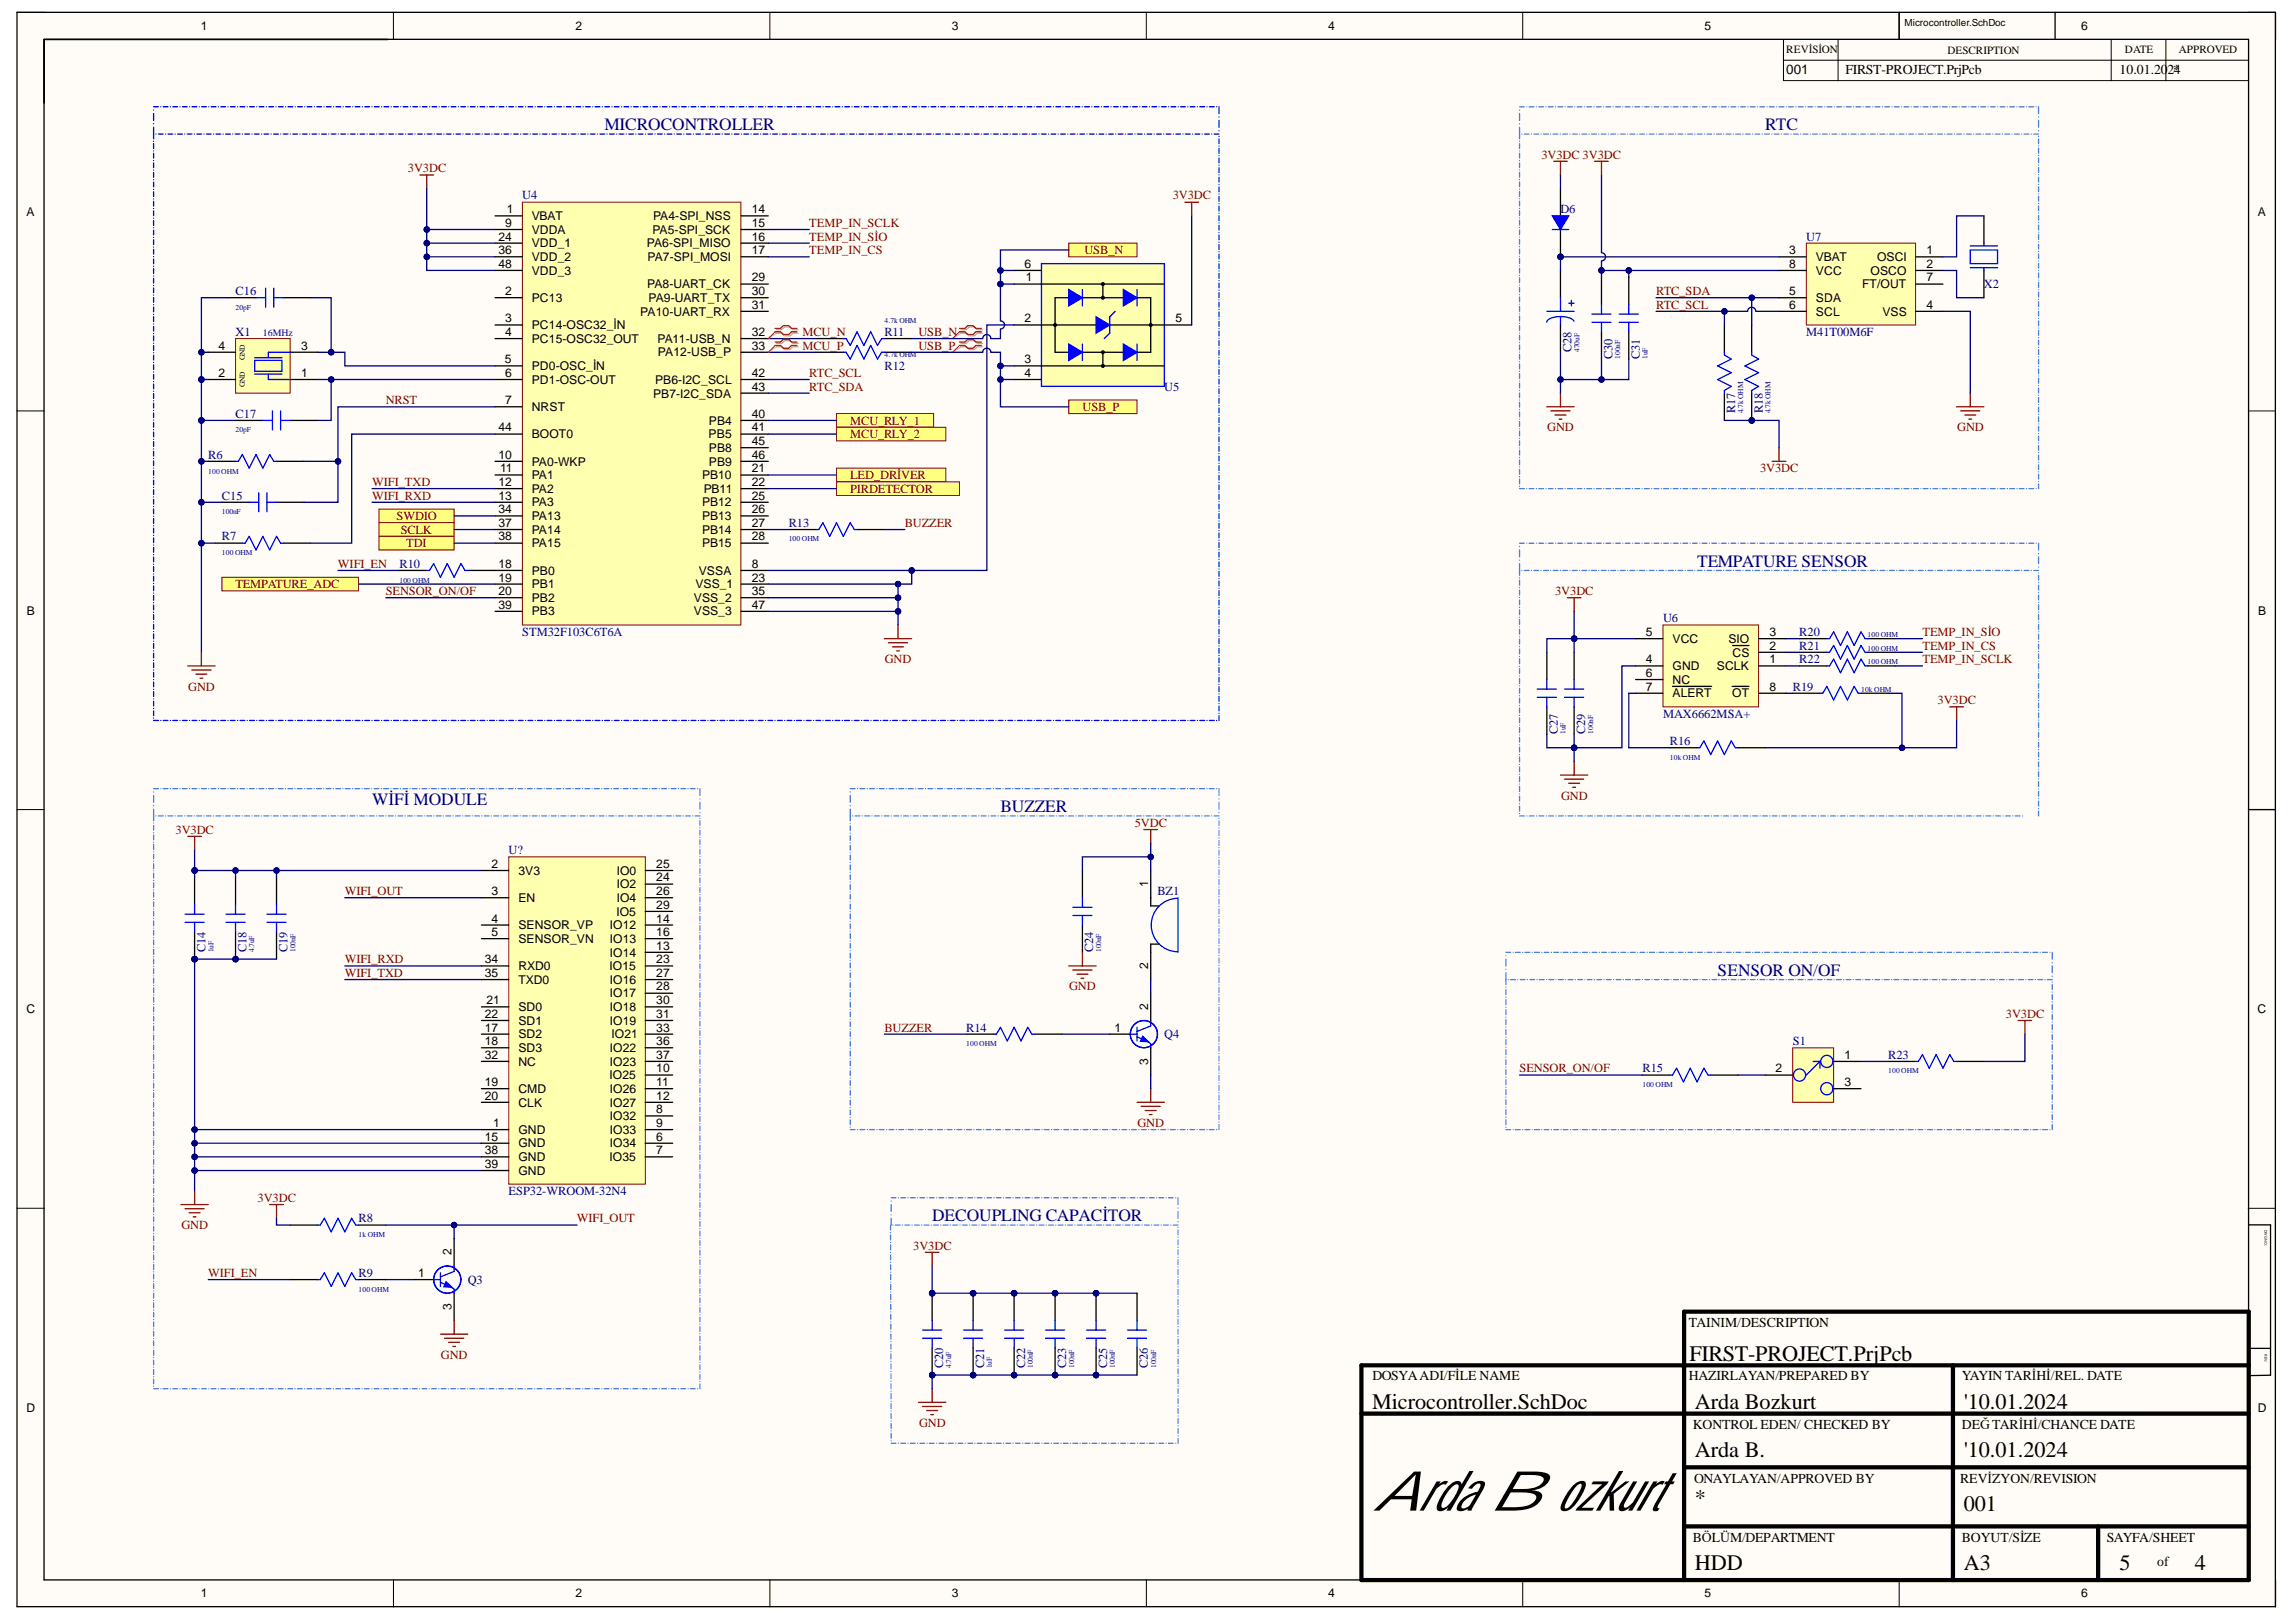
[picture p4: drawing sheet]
<svg xmlns="http://www.w3.org/2000/svg" width="297mm" height="210mm" viewBox="0 0 297 210" stroke-linecap="round" stroke-linejoin="round" font-family="sans-serif">
<defs><g id="words">
<text font-size="7.1" x="177.5" y="195.5">Arda Bozkurt</text>
<g font-size="2.9">
<text x="218.6" y="176.1">FIRST-PROJECT.PrjPcb</text>
<text x="177.5" y="182.3">Microcontroller.SchDoc</text>
<text x="219.3" y="182.3">Arda Bozkurt</text>
<text x="254.1" y="182.3">'10.01.2024</text>
<text x="219.3" y="188.6">Arda B.</text>
<text x="254.1" y="188.6">'10.01.2024</text>
<text x="219.3" y="194.8">*</text>
<text x="254.1" y="195.5">001</text>
<text x="219.3" y="203.2">HDD</text>
<text x="254.1" y="203.2">A3</text>
<text x="274.2" y="203.2">5</text>
<text x="283.9" y="203.2">4</text>
</g>
<g font-size="2.2" fill="#000080">
<text x="78.2" y="16.9">MICROCONTROLLER</text>
<text x="228.4" y="16.9">RTC</text>
<text x="219.5" y="73.4">TEMPATURE SENSOR</text>
<text x="48.2" y="104.2">WİFİ MODULE</text>
<text x="129.4" y="105.1">BUZZER</text>
<text x="222.2" y="126.3">SENSOR ON/OF</text>
<text x="120.6" y="158">DECOUPLING CAPACİTOR</text>
</g>
<g font-size="1.8">
<text x="238.7" y="9.5">FIRST-PROJECT.PrjPcb</text>
<text x="274.2" y="9.5">10.01.20</text>
<text x="280.4" y="9.5">2*4</text>
<text x="218.5" y="171.7">TAINIM/DESCRIPTION</text>
<text x="177.6" y="178.6">DOSYAADI/FİLE NAME</text>
<text x="218.5" y="178.6">HAZIRLAYAN/PREPARED BY</text>
<text x="253.8" y="178.6">YAYIN TARİHİ/REL. DATE</text>
<text x="219" y="184.9">KONTROL EDEN/ CHECKED BY</text>
<text x="253.8" y="184.9">DEĞTARİHİ/CHANCE DATE</text>
<text x="219.2" y="191.9">ONAYLAYAN/APPROVED BY</text>
<text x="253.6" y="191.9">REVİZYON/REVISION</text>
<text x="219" y="199.5">BÖLÜM/DEPARTMENT</text>
<text x="253.8" y="199.5">BOYUT/SİZE</text>
<text x="272.6" y="199.5">SAYFA/SHEET</text>
<text x="279.1" y="202.7">of</text>
</g>
<text font-size="1.7" x="231.1" y="9.5">001</text>
<g font-size="1.6">
<text x="26" y="3.9">1</text>
<text x="74.5" y="3.9">2</text>
<text x="123.1" y="3.9">3</text>
<text x="171.8" y="3.9">4</text>
<text x="220.5" y="3.9">5</text>
<text x="269.2" y="3.9">6</text>
<text x="3.4" y="27.9">A</text>
<text x="65.4" y="29.4">9</text>
<text x="65.6" y="27.6">1</text>
<text x="68.8" y="28.5">VBAT</text>
<text x="84.5" y="28.5">PA4-SPI_NSS</text>
<text x="97.3" y="27.6">14</text>
<text x="97.3" y="29.4">15</text>
<text x="292.1" y="27.9">A</text>
<text x="64.5" y="31.1">24</text>
<text x="64.5" y="34.7">48</text>
<text x="64.5" y="32.9">36</text>
<text x="68.8" y="30.2">VDDA</text>
<text x="68.8" y="32">VDD_1</text>
<text x="68.8" y="35.6">VDD_3</text>
<text x="68.8" y="33.8">VDD_2</text>
<text x="83.7" y="32">PA6-SPI_MISO</text>
<text x="83.8" y="33.8">PA7-SPI_MOSI</text>
<text x="84.4" y="30.2">PA5-SPI_SCK</text>
<text x="97.3" y="31.1">16</text>
<text x="97.3" y="32.9">17</text>
<text x="132.5" y="34.7">6</text>
<text x="231.5" y="32.9">3</text>
<text x="231.5" y="34.7">8</text>
<text x="234.9" y="33.8">VBAT</text>
<text x="234.9" y="35.6">VCC</text>
<text x="242" y="35.6">OSCO</text>
<text x="242.8" y="33.8">OSCI</text>
<text x="249.2" y="32.9">1</text>
<text x="249.2" y="34.7">2</text>
<text x="65.4" y="41.7">3</text>
<text x="65.4" y="38.2">2</text>
<text x="68.8" y="39.1">PC13</text>
<text x="82.8" y="40.8">PA10-UART_RX</text>
<text x="83.7" y="37.3">PA8-UART_CK</text>
<text x="83.9" y="39.1">PA9-UART_TX</text>
<text x="97.3" y="36.4">29</text>
<text x="97.3" y="38.2">30</text>
<text x="97.3" y="40">31</text>
<text x="132.5" y="41.7">2</text>
<text x="132.7" y="36.4">1</text>
<text x="152.1" y="41.7">5</text>
<text x="231.5" y="38.2">5</text>
<text x="231.5" y="40">6</text>
<text x="234.9" y="39.1">SDA</text>
<text x="234.9" y="40.8">SCL</text>
<text x="240.9" y="37.3">FT/OUT</text>
<text x="243.5" y="40.8">VSS</text>
<text x="249.2" y="40">4</text>
<text x="249.2" y="36.4">7</text>
<text x="28.2" y="45.2">4</text>
<text x="38.9" y="45.2">3</text>
<text x="65.3" y="47">5</text>
<text x="65.4" y="43.5">4</text>
<text x="68.8" y="47.9">PD0-OSC_İN</text>
<text x="68.8" y="42.6">PC14-OSC32_İN</text>
<text x="68.8" y="44.3">PC15-OSC32_OUT</text>
<text x="85.1" y="44.3">PA11-USB_N</text>
<text x="85.1" y="46.1">PA12-USB_P</text>
<text x="97.3" y="43.5">32</text>
<text x="97.3" y="45.2">33</text>
<text x="132.5" y="47">3</text>
<text x="28.2" y="48.8">2</text>
<text x="38.9" y="48.8">1</text>
<text x="65.4" y="48.8">6</text>
<text x="65.4" y="52.3">7</text>
<text x="68.8" y="49.7">PD1-OSC-OUT</text>
<text x="68.8" y="53.2">NRST</text>
<text x="84.5" y="51.4">PB7-I2C_SDA</text>
<text x="84.7" y="49.7">PB6-I2C_SCL</text>
<text x="97.3" y="48.8">42</text>
<text x="97.3" y="50.6">43</text>
<text x="132.5" y="48.8">4</text>
<text x="64.5" y="59.4">10</text>
<text x="64.5" y="55.8">44</text>
<text x="68.8" y="56.7">BOOT0</text>
<text x="91.7" y="56.7">PB5</text>
<text x="91.7" y="54.9">PB4</text>
<text x="91.7" y="58.5">PB8</text>
<text x="97.3" y="54.1">40</text>
<text x="97.3" y="55.8">41</text>
<text x="97.3" y="57.6">45</text>
<text x="97.3" y="59.4">46</text>
<text x="64.5" y="62.9">12</text>
<text x="64.5" y="64.7">13</text>
<text x="64.7" y="61.1">11</text>
<text x="68.8" y="60.3">PA0-WKP</text>
<text x="68.8" y="62">PA1</text>
<text x="68.8" y="63.8">PA2</text>
<text x="68.8" y="65.5">PA3</text>
<text x="90.8" y="62">PB10</text>
<text x="90.8" y="65.5">PB12</text>
<text x="91" y="63.8">PB11</text>
<text x="91.7" y="60.3">PB9</text>
<text x="97.3" y="61.1">21</text>
<text x="97.3" y="62.9">22</text>
<text x="97.3" y="64.7">25</text>
<text x="64.5" y="66.4">34</text>
<text x="64.5" y="68.2">37</text>
<text x="64.5" y="69.9">38</text>
<text x="68.8" y="67.3">PA13</text>
<text x="68.8" y="69.1">PA14</text>
<text x="68.8" y="70.8">PA15</text>
<text x="90.8" y="67.3">PB13</text>
<text x="90.8" y="69.1">PB14</text>
<text x="90.8" y="70.8">PB15</text>
<text x="97.3" y="66.4">26</text>
<text x="97.3" y="68.2">27</text>
<text x="97.3" y="69.9">28</text>
<text x="64.5" y="73.5">18</text>
<text x="64.5" y="75.3">19</text>
<text x="64.5" y="77">20</text>
<text x="68.8" y="74.4">PB0</text>
<text x="68.8" y="76.1">PB1</text>
<text x="68.8" y="77.9">PB2</text>
<text x="89.8" y="77.9">VSS_2</text>
<text x="90" y="76.1">VSS_1</text>
<text x="90.4" y="74.4">VSSA</text>
<text x="97.3" y="73.5">8</text>
<text x="97.3" y="75.3">23</text>
<text x="97.3" y="77">35</text>
<text x="3.5" y="79.5">B</text>
<text x="64.5" y="78.8">39</text>
<text x="68.8" y="79.7">PB3</text>
<text x="89.8" y="79.7">VSS_3</text>
<text x="97.3" y="78.8">47</text>
<text x="212.9" y="82.3">5</text>
<text x="216.4" y="83.2">VCC</text>
<text x="223.6" y="83.2">SIO</text>
<text x="228.9" y="82.3">3</text>
<text x="292.2" y="79.5">B</text>
<text x="212.9" y="85.9">4</text>
<text x="212.9" y="87.6">6</text>
<text x="212.9" y="89.4">7</text>
<text x="216.4" y="86.7">GND</text>
<text x="216.4" y="88.5">NC</text>
<text x="222.1" y="86.7">SCLK</text>
<text x="224.2" y="85">CS</text>
<text x="228.9" y="85.9">1</text>
<text x="228.9" y="84.1">2</text>
<text x="228.9" y="89.4">8</text>
<text x="216.4" y="90.3">ALERT</text>
<text x="224.1" y="90.3">OT</text>
<text x="63.6" y="112.3">2</text>
<text x="67.1" y="113.2">3V3</text>
<text x="79.8" y="113.2">IO0</text>
<text x="84.9" y="112.3">25</text>
<text x="63.6" y="115.8">3</text>
<text x="63.6" y="119.4">4</text>
<text x="67.1" y="116.7">EN</text>
<text x="79.8" y="118.5">IO5</text>
<text x="79.8" y="115">IO2</text>
<text x="79.8" y="116.7">IO4</text>
<text x="84.9" y="119.4">14</text>
<text x="84.9" y="114.1">24</text>
<text x="84.9" y="115.8">26</text>
<text x="84.9" y="117.6">29</text>
<text x="148.5" y="114.7" transform="rotate(-90 148.5 114.7)">1</text>
<text x="62.7" y="124.7">34</text>
<text x="63.6" y="121.1">5</text>
<text x="67.1" y="120.2">SENSOR_VP</text>
<text x="67.1" y="122">SENSOR_VN</text>
<text x="67.1" y="125.6">RXD0</text>
<text x="78.9" y="125.6">IO15</text>
<text x="78.9" y="123.8">IO14</text>
<text x="78.9" y="120.2">IO12</text>
<text x="78.9" y="122">IO13</text>
<text x="84.9" y="122.9">13</text>
<text x="84.9" y="121.1">16</text>
<text x="84.9" y="124.7">23</text>
<text x="148.5" y="125.4" transform="rotate(-90 148.5 125.4)">2</text>
<text x="3.4" y="131.1">C</text>
<text x="62.7" y="131.7">22</text>
<text x="62.7" y="126.4">35</text>
<text x="62.9" y="129.9">21</text>
<text x="67.1" y="130.8">SD0</text>
<text x="67.1" y="127.3">TXD0</text>
<text x="78.9" y="127.3">IO16</text>
<text x="78.9" y="129.1">IO17</text>
<text x="78.9" y="130.8">IO18</text>
<text x="84.9" y="126.4">27</text>
<text x="84.9" y="128.2">28</text>
<text x="84.9" y="129.9">30</text>
<text x="84.9" y="131.7">31</text>
<text x="148.5" y="130.7" transform="rotate(-90 148.5 130.7)">2</text>
<text x="292.1" y="131.1">C</text>
<text x="62.7" y="133.5">17</text>
<text x="62.7" y="135.3">18</text>
<text x="62.7" y="137">32</text>
<text x="67.1" y="134.4">SD2</text>
<text x="67.1" y="136.2">SD3</text>
<text x="67.1" y="132.6">SD1</text>
<text x="67.1" y="137.9">NC</text>
<text x="78.9" y="132.6">IO19</text>
<text x="78.9" y="136.2">IO22</text>
<text x="78.9" y="137.9">IO23</text>
<text x="79.1" y="134.4">IO21</text>
<text x="84.9" y="133.5">33</text>
<text x="84.9" y="135.3">36</text>
<text x="84.9" y="137">37</text>
<text x="144.2" y="133.5">1</text>
<text x="148.5" y="137.8" transform="rotate(-90 148.5 137.8)">3</text>
<text x="238.6" y="137">1</text>
<text x="62.7" y="140.5">19</text>
<text x="62.7" y="142.3">20</text>
<text x="67.1" y="141.4">CMD</text>
<text x="67.1" y="143.2">CLK</text>
<text x="78.9" y="139.7">IO25</text>
<text x="78.9" y="141.4">IO26</text>
<text x="78.9" y="143.2">IO27</text>
<text x="84.9" y="138.8">10</text>
<text x="84.9" y="140.5">11</text>
<text x="84.9" y="142.3">12</text>
<text x="229.7" y="138.8">2</text>
<text x="238.6" y="140.5">3</text>
<text x="62.7" y="147.6">15</text>
<text x="62.7" y="149.4">38</text>
<text x="63.8" y="145.8">1</text>
<text x="67.1" y="146.7">GND</text>
<text x="67.1" y="148.5">GND</text>
<text x="78.9" y="148.5">IO34</text>
<text x="78.9" y="144.9">IO32</text>
<text x="78.9" y="146.7">IO33</text>
<text x="84.9" y="147.6">6</text>
<text x="84.9" y="149.4">7</text>
<text x="84.9" y="144.1">8</text>
<text x="84.9" y="145.8">9</text>
<text x="62.7" y="151.1">39</text>
<text x="67.1" y="150.3">GND</text>
<text x="67.1" y="152">GND</text>
<text x="78.9" y="150.3">IO35</text>
<text x="54.1" y="165.3">1</text>
<text x="58.4" y="162.4" transform="rotate(-90 58.4 162.4)">2</text>
<text x="58.4" y="169.6" transform="rotate(-90 58.4 169.6)">3</text>
<text x="3.4" y="182.7">D</text>
<text x="292.1" y="182.7">D</text>
<text x="26" y="206.7">1</text>
<text x="74.5" y="206.7">2</text>
<text x="123.1" y="206.7">3</text>
<text x="171.8" y="206.7">4</text>
<text x="220.5" y="206.7">5</text>
<text x="269.2" y="206.7">6</text>
</g>
<g font-size="1.6" fill="#800000">
<text x="52.8" y="22.3">3V3DC</text>
<text x="199.4" y="20.5">3V3DC 3V3DC</text>
<text x="104.7" y="29.4">TEMP_IN_SCLK</text>
<text x="151.7" y="25.8">3V3DC</text>
<text x="104.7" y="31.1">TEMP_IN_SİO</text>
<text x="104.7" y="32.9">TEMP_IN_CS</text>
<text x="140.3" y="32.9">USB_N</text>
<text x="214.3" y="38.2">RTC_SDA</text>
<text x="214.3" y="40">RTC_SCL</text>
<text x="103.8" y="43.5">MCU_N</text>
<text x="103.8" y="45.2">MCU_P</text>
<text x="118.8" y="43.5">USB_N</text>
<text x="118.8" y="45.2">USB_P</text>
<text x="49.9" y="52.3">NRST</text>
<text x="104.7" y="48.8">RTC_SCL</text>
<text x="104.7" y="50.6">RTC_SDA</text>
<text x="140" y="53.2">USB_P</text>
<text x="110" y="54.9">MCU_RLY_1</text>
<text x="110" y="56.7">MCU_RLY_2</text>
<text x="200.2" y="55.8">GND</text>
<text x="253.2" y="55.8">GND</text>
<text x="48.2" y="64.7">WIFI_RXD</text>
<text x="48.2" y="62.9">WIFI_TXD</text>
<text x="110" y="62">LED_DRİVER</text>
<text x="110" y="63.8">PIRDETECTOR</text>
<text x="227.7" y="61.1">3V3DC</text>
<text x="51.3" y="67.3">SWDIO</text>
<text x="51.8" y="69.1">SCLK</text>
<text x="52.6" y="70.8">TDI</text>
<text x="117" y="68.2">BUZZER</text>
<text x="30.5" y="76.1">TEMPATURE_ADC</text>
<text x="43.7" y="73.5">WIFI_EN</text>
<text x="49.9" y="77">SENSOR_ON/OF</text>
<text x="201.2" y="77">3V3DC</text>
<text x="248.7" y="82.3">TEMP_IN_SİO</text>
<text x="24.4" y="89.4">GND</text>
<text x="114.5" y="85.8">GND</text>
<text x="248.7" y="84.1">TEMP_IN_CS</text>
<text x="248.7" y="85.8">TEMP_IN_SCLK</text>
<text x="250.7" y="91.1">3V3DC</text>
<text x="22.7" y="107.9">3V3DC</text>
<text x="146.8" y="107">5VDC</text>
<text x="202" y="103.5">GND</text>
<text x="44.6" y="115.8">WIFI_OUT</text>
<text x="44.6" y="124.7">WIFI_RXD</text>
<text x="44.6" y="126.4">WIFI_TXD</text>
<text x="138.3" y="128.2">GND</text>
<text x="259.5" y="131.7">3V3DC</text>
<text x="114.4" y="133.5">BUZZER</text>
<text x="196.6" y="138.8">SENSOR_ON/OF</text>
<text x="147.2" y="145.8">GND</text>
<text x="33.3" y="155.5">3V3DC</text>
<text x="23.5" y="159.1">GND</text>
<text x="74.6" y="158.2">WIFI_OUT</text>
<text x="118.1" y="161.7">3V3DC</text>
<text x="26.9" y="165.3">WIFI_EN</text>
<text x="57" y="175.9">GND</text>
<text x="118.9" y="184.7">GND</text>
</g>
<g font-size="1.6" fill="#000080">
<text x="67.6" y="25.8">U4</text>
<text x="201.9" y="27.6">D6</text>
<text x="233.7" y="31.1">U7</text>
<text x="30.5" y="38.2">C16</text>
<text x="256.7" y="37.3">X2</text>
<text x="30.5" y="43.5">X1</text>
<text x="114.4" y="43.5">R11</text>
<text x="114.4" y="47.9">R12</text>
<text x="203.3" y="45.6" transform="rotate(-90 203.3 45.6)">C28</text>
<text x="208.6" y="46.5" transform="rotate(-90 208.6 46.5)">C30</text>
<text x="212.1" y="46.5" transform="rotate(-90 212.1 46.5)">C31</text>
<text x="233.7" y="43.5">M41T00M6F</text>
<text x="150.6" y="50.6">U5</text>
<text x="224.5" y="53.5" transform="rotate(-90 224.5 53.5)">R17</text>
<text x="228" y="53.5" transform="rotate(-90 228 53.5)">R18</text>
<text x="26.9" y="59.3">R6</text>
<text x="30.5" y="54.1">C17</text>
<text x="28.7" y="64.7">C15</text>
<text x="28.7" y="69.9">R7</text>
<text x="102" y="68.2">R13</text>
<text x="51.7" y="73.5">R10</text>
<text x="67.6" y="82.3">STM32F103C6T6A</text>
<text x="215.1" y="80.5">U6</text>
<text x="232.8" y="82.3">R20</text>
<text x="231.9" y="89.4">R19</text>
<text x="232.8" y="84.1">R21</text>
<text x="232.8" y="85.8">R22</text>
<text x="201.5" y="95" transform="rotate(-90 201.5 95)">C27</text>
<text x="205.1" y="95" transform="rotate(-90 205.1 95)">C29</text>
<text x="215.1" y="92.9">MAX6662MSA+</text>
<text x="216" y="96.4">R16</text>
<text x="65.8" y="110.5">U?</text>
<text x="149.7" y="115.8">BZ1</text>
<text x="26.6" y="123.2" transform="rotate(-90 26.6 123.2)">C14</text>
<text x="31.9" y="123.2" transform="rotate(-90 31.9 123.2)">C18</text>
<text x="37.2" y="123.2" transform="rotate(-90 37.2 123.2)">C19</text>
<text x="141.4" y="123.2" transform="rotate(-90 141.4 123.2)">C24</text>
<text x="125" y="133.5">R14</text>
<text x="150.6" y="134.4">Q4</text>
<text x="231.9" y="135.2">S1</text>
<text x="244.3" y="137">R23</text>
<text x="212.5" y="138.8">R15</text>
<text x="65.8" y="154.7">ESP32-WROOM-32N4</text>
<text x="46.4" y="158.2">R8</text>
<text x="46.4" y="165.3">R9</text>
<text x="60.5" y="166.1">Q3</text>
<text x="122" y="177.1" transform="rotate(-90 122 177.1)">C20</text>
<text x="127.3" y="177.1" transform="rotate(-90 127.3 177.1)">C21</text>
<text x="132.6" y="177.1" transform="rotate(-90 132.6 177.1)">C22</text>
<text x="137.9" y="177.1" transform="rotate(-90 137.9 177.1)">C23</text>
<text x="143.2" y="177.1" transform="rotate(-90 143.2 177.1)">C25</text>
<text x="148.5" y="177.1" transform="rotate(-90 148.5 177.1)">C26</text>
</g>
<g font-size="1.4">
<text x="231.1" y="6.8">REVİSİON</text>
<text x="251.9" y="6.9">DESCRIPTION</text>
<text x="274.9" y="6.8">DATE</text>
<text x="281.9" y="6.8">APPROVED</text>
</g>
<text font-size="1.3" x="246.4" y="3.4">Microcontroller.SchDoc</text>
<text font-size="1.3" fill="#000080" x="34" y="43.5">16MHz</text>
<g font-size="1" fill="#000080">
<text x="30.5" y="40.1">20pF</text>
<text x="114.4" y="41.9">4.7k OHM</text>
<text x="114.4" y="46.2">4.7k OHM</text>
<text x="204.3" y="45.6" transform="rotate(-90 204.3 45.6)">470uF</text>
<text x="209.6" y="46.5" transform="rotate(-90 209.6 46.5)">100nF</text>
<text x="213.2" y="46.5" transform="rotate(-90 213.2 46.5)">1uF</text>
<text x="225.5" y="53.5" transform="rotate(-90 225.5 53.5)">4.7kOHM</text>
<text x="229.1" y="53.5" transform="rotate(-90 229.1 53.5)">4.7kOHM</text>
<text x="30.5" y="56">20pF</text>
<text x="26.9" y="61.3">100 OHM</text>
<text x="28.7" y="71.8">100 OHM</text>
<text x="28.7" y="66.6">100nF</text>
<text x="102" y="70.1">100 OHM</text>
<text x="51.7" y="75.4">100 OHM</text>
<text x="241.6" y="82.4">100 OHM</text>
<text x="240.8" y="89.5">10k OHM</text>
<text x="241.6" y="84.2">100 OHM</text>
<text x="241.6" y="86">100 OHM</text>
<text x="202.5" y="95" transform="rotate(-90 202.5 95)">1uF</text>
<text x="206.1" y="95" transform="rotate(-90 206.1 95)">100nF</text>
<text x="216" y="98.3">10k OHM</text>
<text x="27.6" y="123.2" transform="rotate(-90 27.6 123.2)">1uF</text>
<text x="32.9" y="123.2" transform="rotate(-90 32.9 123.2)">4.7uF</text>
<text x="38.2" y="123.2" transform="rotate(-90 38.2 123.2)">100nF</text>
<text x="142.5" y="123.2" transform="rotate(-90 142.5 123.2)">100nF</text>
<text x="125" y="135.4">100 OHM</text>
<text x="212.5" y="140.7">100 OHM</text>
<text x="244.3" y="138.9">100 OHM</text>
<text x="46.4" y="160.1">1k OHM</text>
<text x="46.4" y="167.2">100 OHM</text>
<text x="123.1" y="177.1" transform="rotate(-90 123.1 177.1)">4.7uF</text>
<text x="128.3" y="177.1" transform="rotate(-90 128.3 177.1)">1uF</text>
<text x="133.6" y="177.1" transform="rotate(-90 133.6 177.1)">100nF</text>
<text x="139" y="177.1" transform="rotate(-90 139 177.1)">100nF</text>
<text x="144.2" y="177.1" transform="rotate(-90 144.2 177.1)">100nF</text>
<text x="149.6" y="177.1" transform="rotate(-90 149.6 177.1)">100nF</text>
</g>
<g font-size="1">
<text x="31.7" y="46.6" transform="rotate(-90 31.7 46.6)">GND</text>
<text x="31.7" y="50.1" transform="rotate(-90 31.7 50.1)">GND</text>
</g>
<g font-size=".5">
<text x="293" y="159.1" transform="rotate(90 293 159.1)">DWG NO:</text>
<text x="293" y="175.2" transform="rotate(90 293 175.2)">REV:</text>
</g>
</g></defs>
<g fill="#fffcf8">
<path d="M2.2 1.6h292.2v206.4h-292.2z" fill-rule="evenodd"/>
<path d="M5.7 5.1h285.2v199.3h-285.2z" fill-rule="evenodd"/>
</g>
<g fill="none" stroke="#000" stroke-width=".13">
<path d="M2.2 1.6h3.5M50.9 1.6v3.5M99.6 1.6v3.5M148.3 1.6v3.5M197 1.6v3.5M230.7 5.1v5.3h60.1M230.7 7.8h60.1M237.8 5.1v5.3M245.7 1.6v3.5M273.1 5.1v5.3M280.2 5.1v5.3M290.9 1.6h3.5v3.5"/>
<path d="M2.2 53.2h3.5M290.9 53.2h3.5M2.2 104.8h3.5M290.9 104.8h3.5M2.2 156.4h3.5M290.9 156.4h3.5M50.9 204.4v3.6M99.6 204.4v3.6M148.3 204.4v3.6M197 204.4v3.6M245.7 204.4v3.6M294.4 204.4v3.6"/>
</g>
<path d="M2.2 1.6h292.2v206.3h-292.2zM5.7 5.1h285.2v199.4h-285.2zM50.2 5.1h-44.5v8.2M245.7 1.6v3.5M265.9 1.6v3.5M290.9 104.8h3.5M291 158.5h2.7v19.5h-2.8M291 174.5h2.7" fill="none" stroke="#000" stroke-width=".17"/>
<path d="M252.7 176.7v27.8M290.9 176.7h-114.8v27.8h114.8v-34.8h-73v34.8M176.1 182.9h114.8M217.9 189.9h73M217.9 197.5h73M271.4 197.5v7" fill="none" stroke="#000" stroke-width=".55"/>
<g fill="none" stroke="#4a86e8" stroke-width=".17">
<path d="M194.8 123.7h.1M194.8 124.1v.9M194.8 125.4h.1M194.8 125.9v1.5M194.8 127.7v.1M194.8 128.1v.6M194.8 129v.1M194.8 129.4v.6M194.8 130.3h.1M194.8 130.7v.6M194.8 131.6h.1M194.8 131.9v.7"/>
<path d="M194.8 132.9h.1M194.8 133.2v.7M194.8 134.2h.1M194.8 134.5v.7M194.8 135.5h.1M194.8 135.8v.7M194.8 136.8h.1M194.8 137.1v.7M194.8 138.1h.1M194.8 138.4v.7M194.8 139.4h.1M194.8 139.7v.7"/>
<path d="M194.8 123.2h.6M195.1 126.8h.1M195.4 126.8h.7M195.8 123.2h.1M196.1 123.2h.6M196.4 126.8h.1M196.7 126.8h.6M197 123.2h.1M197.3 123.2h.6M197.6 126.8h.1M197.9 126.8h.6M198.2 123.2h.1"/>
<path d="M198.5 123.2h.7M198.8 126.8h.1M199.2 126.8h.6M199.5 123.2h.1M199.8 123.2h.6M200.1 126.8h.1M200.4 126.8h.6M200.7 123.2h.1M201 123.2h.6M201.3 126.8h.1M201.6 126.8h.7M201.9 123.2h.1"/>
<path d="M202.3 123.2h.6M202.6 126.8h.1M202.9 126.8h.6M203.2 123.2h.1M203.5 123.2h.6M203.8 126.8h.1M204.1 126.8h.6M204.4 123.2h.1M204.7 123.2h.7M205 126.8h.1M205.4 126.8h.6M205.7 123.2h.1"/>
<path d="M206 123.2h.6M206.3 126.8h.1M206.6 126.8h.6M206.9 123.2h.1M207.2 123.2h.6M207.5 126.8h.1M207.8 126.8h.7M208.2 123.2h.1M208.5 123.2h.6M208.8 126.8h.1M209.1 126.8h.6M209.4 123.2h.1"/>
<path d="M209.7 123.2h.6M210 126.8h.1M210.3 126.8h.6M210.6 123.2h.1M210.9 123.2h.7M211.2 126.8h.1M211.6 126.8h.6M211.9 123.2h.1M212.2 123.2h.6M212.5 126.8h.1M212.8 126.8h.6M213.1 123.2h.1"/>
<path d="M213.4 123.2h.6M213.7 126.8h.1M214 126.8h.7M214.3 123.2h.1M214.7 123.2h.6M215 126.8h.1M215.3 126.8h.6M215.6 123.2h.1M215.9 123.2h.6M216.2 126.8h.1M216.5 126.8h.6M216.8 123.2h.1"/>
<path d="M217.1 123.2h.7M217.4 126.8h.1M217.8 126.8h.6M218.1 123.2h.1M218.4 123.2h.6M218.7 126.8h.1M219 126.8h.6M219.3 123.2h.1M219.6 123.2h.6M219.9 126.8h.1M220.2 126.8h.7M220.6 123.2h.1"/>
<path d="M220.9 123.2h.6M221.2 126.8h.1M221.5 126.8h.6M221.8 123.2h.1M222.1 123.2h.6M222.4 126.8h.1M222.7 126.8h.6M223 123.2h.1M223.3 123.2h.7M223.6 126.8h.1M224 126.8h.6M224.3 123.2h.1"/>
<path d="M224.6 123.2h.6M224.9 126.8h.1M225.2 126.8h.6M225.5 123.2h.1M225.8 123.2h.6M226.1 126.8h.1M226.4 126.8h.7M226.7 123.2h.1M227.1 123.2h.6M227.4 126.8h.1M227.7 126.8h.6M228 123.2h.1"/>
<path d="M228.3 123.2h.6M228.6 126.8h.1M228.9 126.8h.6M229.2 123.2h.1M229.5 123.2h.7M229.8 126.8h.1M230.2 126.8h.6M230.5 123.2h.1M230.8 123.2h.6M231.1 126.8h.1M231.4 126.8h.6M231.7 123.2h.1"/>
<path d="M232 123.2h.6M232.3 126.8h.1M232.6 126.8h.7M233 123.2h.1M233.3 123.2h.6M233.6 126.8h.1M233.9 126.8h.6M234.2 123.2h.1M234.5 123.2h.6M234.8 126.8h.1M235.1 126.8h.6M235.4 123.2h.1"/>
<path d="M235.7 123.2h.7M236 126.8h.1M236.4 126.8h.6M236.7 123.2h.1M237 123.2h.6M237.3 126.8h.1M237.6 126.8h.6M237.9 123.2h.1M238.2 123.2h.6M238.5 126.8h.1M238.8 126.8h.7M239.1 123.2h.1"/>
<path d="M239.5 123.2h.6M239.8 126.8h.1M240.1 126.8h.6M240.4 123.2h.1M240.7 123.2h.6M241 126.8h.1M241.3 126.8h.6M241.6 123.2h.1M241.9 123.2h.7M242.2 126.8h.1M242.6 126.8h.6M242.9 123.2h.1"/>
<path d="M243.2 123.2h.6M243.5 126.8h.1M243.8 126.8h.6M244.1 123.2h.1M244.4 123.2h.6M244.7 126.8h.1M245 126.8h.7M245.4 123.2h.1M245.7 123.2h.6M246 126.8h.1M246.3 126.8h.6M246.6 123.2h.1"/>
<path d="M246.9 123.2h.6M247.2 126.8h.1M247.5 126.8h.6M247.8 123.2h.1M248.1 123.2h.7M248.4 126.8h.1M248.8 126.8h.6M249.1 123.2h.1M249.4 123.2h.6M249.7 126.8h.1M250 126.8h.6M250.3 123.2h.1"/>
<path d="M250.6 123.2h.6M250.9 126.8h.1M251.2 126.8h.7M251.5 123.2h.1M251.9 123.2h.6M252.2 126.8h.1M252.5 126.8h.6M252.8 123.2h.1M253.1 123.2h.6M253.4 126.8h.1M253.7 126.8h.6M254 123.2h.1"/>
<path d="M254.3 123.2h.7M254.6 126.8h.1M255 126.8h.6M255.3 123.2h.1M255.6 123.2h.6M255.9 126.8h.1M256.2 126.8h.6M256.5 123.2h.1M256.8 123.2h.6M257.1 126.8h.1M257.4 126.8h.7M257.8 123.2h.1"/>
<path d="M258.1 123.2h.6M258.4 126.8h.1M258.7 126.8h.6M259 123.2h.1M259.3 123.2h.6M259.6 126.8h.1M259.9 126.8h.6M260.2 123.2h.1M260.5 123.2h.7M260.8 126.8h.1M261.2 126.8h.6M261.5 123.2h.1"/>
<path d="M261.8 123.2h.6M262.1 126.8h.1M262.4 126.8h.6M262.7 123.2h.1M263 123.2h.6M263.3 126.8h.1M263.6 126.8h.7M263.9 123.2h.1M264.3 123.2h.6M264.6 126.8h.1M264.9 126.8h.6M265.2 123.2h.1"/>
<path d="M265.5 123.2v.9M265.5 124.6h.1M265.5 125v.9M265.5 126.3h.1M265.5 127.1h.1M265.5 127.4v.7M265.5 128.4h.1M265.5 128.7v.7M265.5 129.7h.1M265.5 130v.7M265.5 131h.1M265.5 131.3v.6"/>
<path d="M265.5 132.3h.1M265.5 132.6v.6M265.5 133.5v.1M265.5 133.9v.6M265.5 134.8v.1M265.5 135.2v.6M265.5 136.1v.1M265.5 136.5v.6M265.5 137.4h.1M265.5 137.8v.6M265.5 138.7h.1M265.5 139.1v.6"/>
<path d="M194.8 140.7h.1M194.8 141v.7M194.8 142h.1M194.8 142.3v.6M194.8 143.3h.1M194.8 143.6v.6M194.8 144.6h.1M194.8 144.9v.6M194.8 145.9h.1M194.8 146.2h.6M195.8 146.2h.1M196.1 146.2h.6"/>
<path d="M197 146.2h.1M197.3 146.2h.6M198.2 146.2h.1M198.5 146.2h.7M199.5 146.2h.1M199.8 146.2h.6M200.7 146.2h.1M201 146.2h.6M201.9 146.2h.1M202.3 146.2h.6M203.2 146.2h.1M203.5 146.2h.6"/>
<path d="M204.4 146.2h.1M204.7 146.2h.7M205.7 146.2h.1M206 146.2h.6M206.9 146.2h.1M207.2 146.2h.6M208.2 146.2h.1M208.5 146.2h.6M209.4 146.2h.1M209.7 146.2h.6M210.6 146.2h.1M210.9 146.2h.7"/>
<path d="M211.9 146.2h.1M212.2 146.2h.6M213.1 146.2h.1M213.4 146.2h.6M214.3 146.2h.1M214.7 146.2h.6M215.6 146.2h.1M215.9 146.2h.6M216.8 146.2h.1M217.1 146.2h.7M218.1 146.2h.1M218.4 146.2h.6"/>
<path d="M219.3 146.2h.1M219.6 146.2h.6M220.6 146.2h.1M220.9 146.2h.6M221.8 146.2h.1M222.1 146.2h.6M223 146.2h.1M223.3 146.2h.7M224.3 146.2h.1M224.6 146.2h.6M225.5 146.2h.1M225.8 146.2h.6"/>
<path d="M226.7 146.2h.1M227.1 146.2h.6M228 146.2h.1M228.3 146.2h.6M229.2 146.2h.1M229.5 146.2h.7M230.5 146.2h.1M230.8 146.2h.6M231.7 146.2h.1M232 146.2h.6M233 146.2h.1M233.3 146.2h.6"/>
<path d="M234.2 146.2h.1M234.5 146.2h.6M235.4 146.2h.1M235.7 146.2h.7M236.7 146.2h.1M237 146.2h.6M237.9 146.2h.1M238.2 146.2h.6M239.1 146.2h.1M239.5 146.2h.6M240.4 146.2h.1M240.7 146.2h.6"/>
<path d="M241.6 146.2h.1M241.9 146.2h.7M242.9 146.2h.1M243.2 146.2h.6M244.1 146.2h.1M244.4 146.2h.6M245.4 146.2h.1M245.7 146.2h.6M246.6 146.2h.1M246.9 146.2h.6M247.8 146.2h.1M248.1 146.2h.7"/>
<path d="M249.1 146.2h.1M249.4 146.2h.6M250.3 146.2h.1M250.6 146.2h.6M251.5 146.2h.1M251.9 146.2h.6M252.8 146.2h.1M253.1 146.2h.6M254 146.2h.1M254.3 146.2h.7M255.3 146.2h.1M255.6 146.2h.6"/>
<path d="M256.5 146.2h.1M256.8 146.2h.6M257.8 146.2h.1M258.1 146.2h.6M259 146.2h.1M259.3 146.2h.6M260.2 146.2h.1M260.5 146.2h.7M261.5 146.2h.1M261.8 146.2h.6M262.7 146.2h.1M263 146.2h.6"/>
<path d="M263.9 146.2h.1M264.3 146.2h.6M265.2 146.2h.1M265.5 140h.1M265.5 140.4v.6M265.5 141.3h.1M265.5 141.7v.6M265.5 142.6h.1M265.5 142.9v.7M265.5 143.9h.1M265.5 144.2v.7M265.5 145.2h.1"/>
<path d="M265.5 145.5v.7"/>
</g>
<path d="M231.9 135.6h5.3v7.1h-5.3z" fill-rule="evenodd" fill="#ffffb0"/>
<path d="M231.9 135.6h5.3v7.1h-5.3z" fill="none" stroke="#800000" stroke-width=".13"/>
<path d="M212.5 139.1h3.5M221.3 139.1h3.6M228.4 139.1h3.5M237.2 137.4h3.6M244.3 137.4h3.5M253.1 137.4h3.6M237.2 140.9h3.6" fill="none" stroke="#000" stroke-width=".17"/>
<g fill="none" stroke="#00f" stroke-width=".17">
<path d="M216 139.1h.4l.5-.9 .9 1.8 .9-1.8 .9 1.8 .8-1.8 .6 .9h.3M234.6 137.4h.9M235.5 137.4l-1.8 1.7M235.5 137.4v.8M237.1 137.4a.79 .79 0 0 0-1.1-.8 .79 .79 0 0 0-.2 1.3 .79 .79 0 0 0 1.3-.2v-.3M247.8 137.4h.4l.5-.9 .9 1.7 .9-1.7 .9 1.7 .8-1.7 .6 .9h.3M237.1 140.9a.79 .79 0 0 0-1.2-.7 .79 .79 0 0 0 0 1.4 .79 .79 0 0 0 1.2-.7"/>
<circle cx="232.8" cy="139.1" r=".79"/>
</g>
<g fill="none" stroke="#4a86e8" stroke-width=".17">
<path d="M196.6 14.2v.1M196.6 14.7v.9M196.6 16h.1M196.6 16.5v1.5M196.6 18.3h.1M196.6 18.6v.6M196.6 19.5h.1M196.6 19.8v.7M196.6 13.8h.6M196.9 17.3h.1M197.2 17.3h.6M197.5 13.8h.1"/>
<path d="M197.8 13.8h.6M198.1 17.3h.1M198.4 17.3h.7M198.8 13.8h.1M199.1 13.8h.6M199.4 17.3h.1M199.7 17.3h.6M200 13.8h.1M200.3 13.8h.6M200.6 17.3h.1M200.9 17.3h.7M201.2 13.8h.1"/>
<path d="M201.6 13.8h.6M201.8 17.3h.1M202.2 17.3h.6M202.5 13.8h.1M202.8 13.8h.6M203.1 17.3h.1M203.4 17.3h.6M203.7 13.8h.1M204 13.8h.7M204.3 17.3h.1M204.7 17.3h.6M205 13.8h.1"/>
<path d="M205.3 13.8h.6M205.6 17.3h.1M205.9 17.3h.6M206.2 13.8h.1M206.5 13.8h.7M206.8 17.3h.1M207.2 17.3h.6M207.5 13.8h.1M207.8 13.8h.6M208.1 17.3h.1M208.4 17.3h.6M208.7 13.8h.1"/>
<path d="M209 13.8h.6M209.3 17.3h.1M209.6 17.3h.7M209.9 13.8h.1M210.3 13.8h.6M210.6 17.3h.1M210.9 17.3h.6M211.2 13.8h.1M211.5 13.8h.6M211.8 17.3h.1M212.1 17.3h.6M212.4 13.8h.1"/>
<path d="M212.7 13.8h.7M213 17.3h.1M213.4 17.3h.6M213.7 13.8h.1M214 13.8h.6M214.3 17.3h.1M214.6 17.3h.6M214.9 13.8h.1M215.2 13.8h.7M215.5 17.3h.1M215.9 17.3h.6M216.2 13.8h.1"/>
<path d="M216.5 13.8h.6M216.8 17.3h.1M217.1 17.3h.6M217.4 13.8h.1M217.7 13.8h.6M218 17.3h.1M218.3 17.3h.7M218.7 13.8h.1M219 13.8h.6M219.3 17.3h.1M219.6 17.3h.6M219.9 13.8h.1"/>
<path d="M220.2 13.8h.6M220.5 17.3h.1M220.8 17.3h.6M221.1 13.8h.1M221.4 13.8h.7M221.8 17.3h.1M222.1 17.3h.6M222.4 13.8h.1M222.7 13.8h.6M223 17.3h.1M223.3 17.3h.6M223.6 13.8h.1"/>
<path d="M223.9 13.8h.7M224.2 17.3h.1M224.6 17.3h.6M224.9 13.8h.1M225.2 13.8h.6M225.5 17.3h.1M225.8 17.3h.6M226.1 13.8h.1M226.4 13.8h.7M226.7 17.3h.1M227.1 17.3h.6M227.4 13.8h.1"/>
<path d="M227.7 13.8h.6M228 17.3h.1M228.3 17.3h.6M228.6 13.8h.1M228.9 13.8h.6M229.2 17.3h.1M229.5 17.3h.7M229.8 13.8h.1M230.2 13.8h.6M230.5 17.3h.1M230.8 17.3h.6M231.1 13.8h.1"/>
<path d="M231.4 13.8h.6M231.7 17.3h.1M232 17.3h.6M232.3 13.8h.1M232.6 13.8h.7M232.9 17.3h.1M233.3 17.3h.6M233.6 13.8h.1M233.9 13.8h.6M234.2 17.3h.1M234.5 17.3h.6M234.8 13.8h.1"/>
<path d="M235.1 13.8h.7M235.4 17.3h.1M235.8 17.3h.6M236.1 13.8h.1M236.4 13.8h.6M236.7 17.3h.1M237 17.3h.6M237.3 13.8h.1M237.6 13.8h.6M237.9 17.3h.1M238.2 17.3h.7M238.6 13.8h.1"/>
<path d="M238.9 13.8h.6M239.2 17.3h.1M239.5 17.3h.6M239.8 13.8h.1M240.1 13.8h.6M240.4 17.3h.1M240.7 17.3h.6M241 13.8h.1M241.3 13.8h.7M241.7 17.3h.1M242 17.3h.6M242.3 13.8h.1"/>
<path d="M242.6 13.8h.6M242.9 17.3h.1M243.2 17.3h.6M243.5 13.8h.1M243.8 13.8h.7M244.1 17.3h.1M244.5 17.3h.6M244.8 13.8h.1M245.1 13.8h.6M245.4 17.3h.1M245.7 17.3h.6M246 13.8h.1"/>
<path d="M246.3 13.8h.6M246.6 17.3h.1M246.9 17.3h.7M247.3 13.8h.1M247.6 13.8h.6M247.9 17.3h.1M248.2 17.3h.6M248.5 13.8h.1M248.8 13.8h.6M249.1 17.3h.1M249.4 17.3h.7M249.7 13.8h.1"/>
<path d="M250.1 13.8h.6M250.4 17.3h.1M250.7 17.3h.6M251 13.8h.1M251.3 13.8h.6M251.6 17.3h.1M251.9 17.3h.6M252.2 13.8h.1M252.5 13.8h.7M252.8 17.3h.1M253.2 17.3h.6M253.5 13.8h.1"/>
<path d="M253.8 13.8h.6M254.1 17.3h.1M254.4 17.3h.6M254.7 13.8h.1M255 13.8h.6M255.3 17.3h.1M255.6 17.3h.7M256 13.8h.1M256.3 13.8h.6M256.6 17.3h.1M256.9 17.3h.6M257.2 13.8h.1"/>
<path d="M257.5 13.8h.6M257.8 17.3h.1M258.1 17.3h.7M258.4 13.8h.1M258.8 13.8h.6M259.1 17.3h.1M259.4 17.3h.6M259.7 13.8h.1M260 13.8h.6M260.3 17.3h.1M260.6 17.3h.6M260.9 13.8h.1"/>
<path d="M261.2 13.8h.7M261.5 17.3h.1M261.9 17.3h.6M262.2 13.8h.1M262.5 13.8h.6M262.8 17.3h.1M263.1 17.3h.6M263.4 13.8h.1M263.7 13.8v.9M263.7 15.1v.1M263.7 15.6v.9M263.7 16.9h.1"/>
<path d="M263.7 17.6v.1M263.7 18v.6M263.7 18.9h.1M263.7 19.2v.6M196.6 20.8h.1M196.6 21.1v.6M196.6 22h.1M196.6 22.3v.6M196.6 23.2v.1M196.6 23.5v.7M196.6 24.5h.1M196.6 24.8v.6"/>
<path d="M196.6 25.7h.1M196.6 26v.7M196.6 27h.1M196.6 27.3v.6M196.6 28.2h.1M196.6 28.5v.6M196.6 29.4v.1M196.6 29.8v.6M196.6 30.7h.1M196.6 31v.6M196.6 31.9h.1M196.6 32.2v.6"/>
<path d="M196.6 33.2h.1M196.6 33.5v.6M196.6 34.4h.1M196.6 34.7v.6M196.6 35.6v.1M196.6 36v.6M196.6 36.9h.1M196.6 37.2v.6M196.6 38.1h.1M196.6 38.4v.7M196.6 39.4h.1M196.6 39.7v.6"/>
<path d="M263.7 20.1h.1M263.7 20.5v.6M263.7 21.4h.1M263.7 21.7v.6M263.7 22.6h.1M263.7 22.9v.6M263.7 23.9h.1M263.7 24.2v.6M263.7 25.1h.1M263.7 25.4v.6M263.7 26.3h.1M263.7 26.7v.6"/>
<path d="M263.7 27.6h.1M263.7 27.9v.6M263.7 28.8h.1M263.7 29.1v.7M263.7 30.1h.1M263.7 30.4v.6M263.7 31.3h.1M263.7 31.6v.6M263.7 32.5h.1M263.7 32.8v.7M263.7 33.8h.1M263.7 34.1v.6"/>
<path d="M263.7 35h.1M263.7 35.3v.7M263.7 36.2v.1M263.7 36.6v.6M263.7 37.5h.1M263.7 37.8v.6M263.7 38.7h.1M263.7 39.1v.6M263.7 40h.1M196.6 40.6h.1M196.6 40.9v.6M196.6 41.8v.1"/>
<path d="M196.6 42.1v.7M196.6 43.1h.1M196.6 43.4v.6M196.6 44.3h.1M196.6 44.6v.7M196.6 45.6h.1M196.6 45.9v.6M196.6 46.8h.1M196.6 47.1v.6M196.6 48v.1M196.6 48.4v.6M196.6 49.3h.1"/>
<path d="M196.6 49.6v.6M196.6 50.5h.1M196.6 50.8v.7M196.6 51.8h.1M196.6 52.1v.6M196.6 53h.1M196.6 53.3v.6M196.6 54.2v.1M196.6 54.6v.6M196.6 55.5h.1M196.6 55.8v.6M196.6 56.7h.1"/>
<path d="M196.6 57v.7M196.6 58h.1M196.6 58.3v.6M196.6 59.2h.1M196.6 59.5v.6M263.7 40.3v.6M263.7 41.2h.1M263.7 41.5v.6M263.7 42.5h.1M263.7 42.8v.6M263.7 43.7h.1M263.7 44v.6"/>
<path d="M263.7 44.9h.1M263.7 45.3v.6M263.7 46.2h.1M263.7 46.5v.6M263.7 47.4h.1M263.7 47.7v.7M263.7 48.7h.1M263.7 49v.6M263.7 49.9h.1M263.7 50.2v.6M263.7 51.1h.1M263.7 51.5v.6"/>
<path d="M263.7 52.4h.1M263.7 52.7v.6M263.7 53.6h.1M263.7 53.9v.7M263.7 54.9h.1M263.7 55.2v.6M263.7 56.1h.1M263.7 56.4v.6M263.7 57.3h.1M263.7 57.7v.6M263.7 58.6h.1M263.7 58.9v.6"/>
<path d="M263.7 59.8h.1M196.6 60.4v.1M196.6 60.8v.6M196.6 61.7h.1M196.6 62v.6M196.6 62.9h.1M196.6 63.2h.6M197.5 63.2h.1M197.8 63.2h.6M198.8 63.2h.1M199.1 63.2h.6M200 63.2h.1"/>
<path d="M200.3 63.2h.6M201.2 63.2h.1M201.6 63.2h.6M202.5 63.2h.1M202.8 63.2h.6M203.7 63.2h.1M204 63.2h.7M205 63.2h.1M205.3 63.2h.6M206.2 63.2h.1M206.5 63.2h.7M207.5 63.2h.1"/>
<path d="M207.8 63.2h.6M208.7 63.2h.1M209 63.2h.6M209.9 63.2h.1M210.3 63.2h.6M211.2 63.2h.1M211.5 63.2h.6M212.4 63.2h.1M212.7 63.2h.7M213.7 63.2h.1M214 63.2h.6M214.9 63.2h.1"/>
<path d="M215.2 63.2h.7M216.2 63.2h.1M216.5 63.2h.6M217.4 63.2h.1M217.7 63.2h.6M218.7 63.2h.1M219 63.2h.6M219.9 63.2h.1M220.2 63.2h.6M221.1 63.2h.1M221.4 63.2h.7M222.4 63.2h.1"/>
<path d="M222.7 63.2h.6M223.6 63.2h.1M223.9 63.2h.7M224.9 63.2h.1M225.2 63.2h.6M226.1 63.2h.1M226.4 63.2h.7M227.4 63.2h.1M227.7 63.2h.6M228.6 63.2h.1M228.9 63.2h.6M229.8 63.2h.1"/>
<path d="M230.2 63.2h.6M231.1 63.2h.1M231.4 63.2h.6M232.3 63.2h.1M232.6 63.2h.7M233.6 63.2h.1M233.9 63.2h.6M234.8 63.2h.1M235.1 63.2h.7M236.1 63.2h.1M236.4 63.2h.6M237.3 63.2h.1"/>
<path d="M237.6 63.2h.6M238.6 63.2h.1M238.9 63.2h.6M239.8 63.2h.1M240.1 63.2h.6M241 63.2h.1M241.3 63.2h.7M242.3 63.2h.1M242.6 63.2h.6M243.5 63.2h.1M243.8 63.2h.7M244.8 63.2h.1"/>
<path d="M245.1 63.2h.6M246 63.2h.1M246.3 63.2h.6M247.3 63.2h.1M247.6 63.2h.6M248.5 63.2h.1M248.8 63.2h.6M249.7 63.2h.1M250.1 63.2h.6M251 63.2h.1M251.3 63.2h.6M252.2 63.2h.1"/>
<path d="M252.5 63.2h.7M253.5 63.2h.1M253.8 63.2h.6M254.7 63.2h.1M255 63.2h.6M256 63.2h.1M256.3 63.2h.6M257.2 63.2h.1M257.5 63.2h.6M258.4 63.2h.1M258.8 63.2h.6M259.7 63.2h.1"/>
<path d="M260 63.2h.6M260.9 63.2h.1M261.2 63.2h.7M262.2 63.2h.1M262.5 63.2h.6M263.4 63.2h.1M263.7 60.1v.7M263.7 61v.1M263.7 61.4v.6M263.7 62.3h.1M263.7 62.6v.6"/>
</g>
<path d="M233.7 31.5h14.1v10.6h-14.1z" fill-rule="evenodd" fill="#ffffb0"/>
<path d="M233.7 31.5h14.1v10.6h-14.1z" fill="none" stroke="#800000" stroke-width=".13"/>
<path d="M201.9 35v3.5M230.2 33.2h3.5M230.2 35h3.5M230.2 38.5h3.5M247.8 33.2h3.6M247.8 35h3.6M247.8 36.8h3.6M256.7 27.9v3.6M256.7 35v3.5M201.9 42.1v3.5M230.2 40.3h3.5M247.8 40.3h3.6" fill="none" stroke="#000" stroke-width=".17"/>
<path d="M201.9 38.5v1.8M202.9 39.2h.7M203.3 38.9v.7M254.9 32.4h3.5v1.7h-3.5zM254.9 34.6h3.5M254.9 31.8h3.5M256.7 31.5v.3M256.7 34.6v.4M200.1 40.3h3.5M201.9 41v1.1M203.6 41.6a2.64 2.64 0 0 0-2.5-.6 1.07 1.07 0 0 0-1 .7" fill="none" stroke="#00f" stroke-width=".17"/>
<path d="M201 20.9h1.8M201.9 20.9v1.7M206.3 20.9h1.8M207.2 20.9v1.7M200.1 52.6h3.5M200.6 53.2h2.5M201.2 53.7h1.4M201.7 54.2h.4M201.9 50.9v1.7" fill="none" stroke="#800000" stroke-width=".17"/>
<circle cx="201.9" cy="33.2" r=".35" fill="#000080"/>
<circle cx="201.9" cy="33.2" r=".35" fill="none" stroke="#000080" stroke-width=".13"/>
<path d="M201.9 29.7v3.5" fill="none" stroke="#000" stroke-width=".17"/>
<circle cx="201.9" cy="33.2" r=".35" fill="#000080"/>
<circle cx="201.9" cy="33.2" r=".35" fill="none" stroke="#000080" stroke-width=".13"/>
<path d="M201.9 24.4v3.5" fill="none" stroke="#000" stroke-width=".17"/>
<path d="M200.8 27.9h2.1l-1 1.8z" fill="#00f"/>
<path d="M200.8 27.9h2.1l-1 1.8zM200.8 29.7h2.1M152.3 116.3a3.5 3.5 0 0 0-3.4 3.4 3.5 3.5 0 0 0 3.4 3.5M152.4 116.2v7M147.1 132.9v1.8M147.1 134.2l1.2 .5M148.9 132.1v.7l-1.8 .7" fill="none" stroke="#00f" stroke-width=".17"/>
<g fill="none" stroke="#4a86e8" stroke-width=".17">
<path d="M110 102.5h.1M110 102.9v.9M110 104.2v.1M110 104.7v1.5M110 106.5v.1M110 106.9v.6M110 107.8h.1M110 108.1v.7M110 109.1h.1M110 109.4v.6M110 110.3v.1M110 110.7v.6"/>
<path d="M110 111.6h.1M110 111.9v.7M110 112.9h.1M110 113.2v.6M110 114.1v.1M110 114.5v.6M110 115.4h.1M110 115.7v.7M110 116.7h.1M110 117v.6M110 118h.1M110 118.3v.6"/>
<path d="M110 119.2h.1M110 119.5v.7M110 102.1h.6M110.3 105.6h.1M110.6 105.6h.6M110.9 102.1h.1M111.2 102.1h.7M111.5 105.6h.1M111.9 105.6h.6M112.2 102.1h.1M112.5 102.1h.6M112.8 105.6h.1"/>
<path d="M113.1 105.6h.7M113.4 102.1h.1M113.8 102.1h.6M114.1 105.6h.1M114.4 105.6h.6M114.7 102.1h.1M115 102.1h.6M115.3 105.6h.1M115.6 105.6h.7M116 102.1h.1M116.3 102.1h.6M116.6 105.6h.1"/>
<path d="M116.9 105.6h.6M117.2 102.1h.1M117.5 102.1h.7M117.8 105.6h.1M118.2 105.6h.6M118.5 102.1h.1M118.8 102.1h.6M119.1 105.6h.1M119.4 105.6h.6M119.7 102.1h.1M120 102.1h.7M120.3 105.6h.1"/>
<path d="M120.7 105.6h.6M121 102.1h.1M121.3 102.1h.6M121.6 105.6h.1M121.9 105.6h.6M122.2 102.1h.1M122.5 102.1h.7M122.8 105.6h.1M123.2 105.6h.6M123.5 102.1h.1M123.8 102.1h.6M124.1 105.6h.1"/>
<path d="M124.4 105.6h.7M124.7 102.1h.1M125.1 102.1h.6M125.4 105.6h.1M125.7 105.6h.6M126 102.1h.1M126.3 102.1h.6M126.6 105.6h.1M126.9 105.6h.7M127.3 102.1h.1M127.6 102.1h.6M127.9 105.6h.1"/>
<path d="M128.2 105.6h.6M128.5 102.1h.1M128.8 102.1h.7M129.1 105.6h.1M129.5 105.6h.6M129.8 102.1h.1M130.1 102.1h.6M130.4 105.6h.1M130.7 105.6h.6M131 102.1h.1M131.3 102.1h.7M131.6 105.6h.1"/>
<path d="M132 105.6h.6M132.3 102.1h.1M132.6 102.1h.6M132.9 105.6h.1M133.2 105.6h.6M133.5 102.1h.1M133.8 102.1h.7M134.2 105.6h.1M134.5 105.6h.6M134.8 102.1h.1M135.1 102.1h.6M135.4 105.6h.1"/>
<path d="M135.7 105.6h.7M136 102.1h.1M136.4 102.1h.6M136.7 105.6h.1M137 105.6h.6M137.3 102.1h.1M137.6 102.1h.6M137.9 105.6h.1M138.2 105.6h.7M138.6 102.1h.1M138.9 102.1h.6M139.2 105.6h.1"/>
<path d="M139.5 105.6h.6M139.8 102.1h.1M140.1 102.1h.7M140.4 105.6h.1M140.8 105.6h.6M141.1 102.1h.1M141.4 102.1h.6M141.7 105.6h.1M142 105.6h.6M142.3 102.1h.1M142.6 102.1h.7M142.9 105.6h.1"/>
<path d="M143.3 105.6h.6M143.6 102.1h.1M143.9 102.1h.6M144.2 105.6h.1M144.5 105.6h.7M144.8 102.1h.1M145.2 102.1h.6M145.5 105.6h.1M145.8 105.6h.6M146.1 102.1h.1M146.4 102.1h.6M146.7 105.6h.1"/>
<path d="M147 105.6h.7M147.3 102.1h.1M147.7 102.1h.6M148 105.6h.1M148.3 105.6h.6M148.6 102.1h.1M148.9 102.1h.6M149.2 105.6h.1M149.5 105.6h.7M149.9 102.1h.1M150.2 102.1h.6M150.5 105.6h.1"/>
<path d="M150.8 105.6h.6M151.1 102.1h.1M151.4 102.1h.7M151.7 105.6h.1M152.1 105.6h.6M152.4 102.1h.1M152.7 102.1h.6M153 105.6h.1M153.3 105.6h.6M153.6 102.1h.1M153.9 102.1h.7M154.2 105.6h.1"/>
<path d="M154.6 105.6h.6M154.9 102.1h.1M155.2 102.1h.6M155.5 105.6h.1M155.8 105.6h.7M156.1 102.1h.1M156.5 102.1h.6M156.8 105.6h.1M157.1 105.6h.6M157.4 102.1h.1M157.7 102.1v.8M157.7 103.4h.1"/>
<path d="M157.7 103.8v.9M157.7 105.1v.1M157.7 105.9h.1M157.7 106.2v.7M157.7 107.2h.1M157.7 107.5v.6M157.7 108.4h.1M157.7 108.8v.6M157.7 109.7h.1M157.7 110v.7M157.7 111h.1M157.7 111.3v.6"/>
<path d="M157.7 112.2h.1M157.7 112.6v.6M157.7 113.5h.1M157.7 113.8v.7M157.7 114.8h.1M157.7 115.1v.6M157.7 116v.1M157.7 116.4v.6M157.7 117.3h.1M157.7 117.6v.7M157.7 118.6h.1M157.7 118.9v.6"/>
<path d="M157.7 119.8v.1M110 120.5h.1M110 120.8v.6M110 121.8h.1M110 122.1v.6M110 123h.1M110 123.4v.6M110 124.3h.1M110 124.6v.7M110 125.6h.1M110 125.9v.6M110 126.8v.1"/>
<path d="M110 127.2v.6M110 128.1h.1M110 128.4v.7M110 129.4h.1M110 129.7v.6M110 130.6v.1M110 131v.6M110 131.9h.1M110 132.2v.7M110 133.2h.1M110 133.5v.6M110 134.4v.1"/>
<path d="M110 134.8v.6M110 135.7h.1M110 136v.7M110 137h.1M110 137.3v.6M110 138.3h.1M110 138.6v.6M110 139.5h.1M110 139.8v.7M157.7 120.2v.6M157.7 121.1h.1M157.7 121.4v.7"/>
<path d="M157.7 122.4h.1M157.7 122.7v.7M157.7 123.7h.1M157.7 124v.6M157.7 124.9h.1M157.7 125.3v.6M157.7 126.2h.1M157.7 126.5v.7M157.7 127.5h.1M157.7 127.8v.6M157.7 128.7h.1M157.7 129.1v.6"/>
<path d="M157.7 130h.1M157.7 130.3v.7M157.7 131.3h.1M157.7 131.6v.6M157.7 132.5h.1M157.7 132.9v.6M157.7 133.8h.1M157.7 134.1v.7M157.7 135.1h.1M157.7 135.4v.6M157.7 136.3h.1M157.7 136.7v.6"/>
<path d="M157.7 137.6h.1M157.7 137.9v.7M157.7 138.9h.1M157.7 139.2v.6M110 140.8h.1M110 141.1v.6M110 142.1h.1M110 142.4v.6M110 143.3h.1M110 143.6v.7M110 144.6h.1M110 144.9v.6"/>
<path d="M110 145.9h.1M110 146.2h.6M110.9 146.2h.1M111.2 146.2h.7M112.2 146.2h.1M112.5 146.2h.6M113.4 146.2h.1M113.8 146.2h.6M114.7 146.2h.1M115 146.2h.6M116 146.2h.1M116.3 146.2h.6"/>
<path d="M117.2 146.2h.1M117.5 146.2h.7M118.5 146.2h.1M118.8 146.2h.6M119.7 146.2h.1M120 146.2h.7M121 146.2h.1M121.3 146.2h.6M122.2 146.2h.1M122.5 146.2h.7M123.5 146.2h.1M123.8 146.2h.6"/>
<path d="M124.7 146.2h.1M125.1 146.2h.6M126 146.2h.1M126.3 146.2h.6M127.3 146.2h.1M127.6 146.2h.6M128.5 146.2h.1M128.8 146.2h.7M129.8 146.2h.1M130.1 146.2h.6M131 146.2h.1M131.3 146.2h.7"/>
<path d="M132.3 146.2h.1M132.6 146.2h.6M133.5 146.2h.1M133.8 146.2h.7M134.8 146.2h.1M135.1 146.2h.6M136 146.2h.1M136.4 146.2h.6M137.3 146.2h.1M137.6 146.2h.6M138.6 146.2h.1M138.9 146.2h.6"/>
<path d="M139.8 146.2h.1M140.1 146.2h.7M141.1 146.2h.1M141.4 146.2h.6M142.3 146.2h.1M142.6 146.2h.7M143.6 146.2h.1M143.9 146.2h.6M144.8 146.2h.1M145.2 146.2h.6M146.1 146.2h.1M146.4 146.2h.6"/>
<path d="M147.3 146.2h.1M147.7 146.2h.6M148.6 146.2h.1M148.9 146.2h.6M149.9 146.2h.1M150.2 146.2h.6M151.1 146.2h.1M151.4 146.2h.7M152.4 146.2h.1M152.7 146.2h.6M153.6 146.2h.1M153.9 146.2h.7"/>
<path d="M154.9 146.2h.1M155.2 146.2h.6M156.1 146.2h.1M156.5 146.2h.6M157.4 146.2h.1M157.7 140.1v.1M157.7 140.5v.6M157.7 141.4h.1M157.7 141.7v.7M157.7 142.7h.1M157.7 143v.6M157.7 143.9v.1"/>
<path d="M157.7 144.3v.6M157.7 145.2h.1M157.7 145.5v.7"/>
</g>
<path d="M148.9 112.7v4.5h1M149.9 122.2h-1v4.6" fill="none" stroke="#000" stroke-width=".17"/>
<path d="M148 107.4h1.8M148.9 107.4v1.7" fill="none" stroke="#800000" stroke-width=".17"/>
<path d="M147.8 134.1l.8 .7h-1.1z" fill="#00f"/>
<g fill="none" stroke="#00f" stroke-width=".17">
<path d="M138.8 118.5h2.5M138.8 117.4h2.5M140 116.2v1.2M140 118.5v1.2M128.5 133.8h.4l.5-.9 .9 1.8 .9-1.8 .9 1.8 .9-1.8 .5 .9h.3M146.2 133.8h.9M147.8 134.1l.8 .7h-1.1zM148.3 134.7l.6 .4v.5"/>
<circle cx="148" cy="133.8" r="1.76"/>
</g>
<path d="M140 112.7v3.5M140 119.7v3.5M125 133.8h3.5M133.8 133.8h3.6M143.6 133.8h2.6M148.9 128.5v3.6M148.9 135.6v3.5" fill="none" stroke="#000" stroke-width=".17"/>
<path d="M138.3 125h3.5M138.8 125.5h2.5M139.3 126.1h1.4M139.9 126.6h.3M140 123.2v1.8M147.1 142.7h3.5M147.6 143.2h2.5M148.2 143.7h1.4M148.7 144.2h.3M148.9 140.9v1.8" fill="none" stroke="#800000" stroke-width=".17"/>
<g fill="none" stroke="#4a86e8" stroke-width=".17">
<path d="M196.6 70.7h.1M196.6 71.2v.9M196.6 72.5h.1M196.6 72.9v1.6M196.6 74.8h.1M196.6 75.1v.6M196.6 76.1h.1M196.6 76.4v.6M196.6 77.3h.1M196.6 77.6v.7M196.6 78.6h.1M196.6 78.9v.6"/>
<path d="M196.6 79.9h.1M196.6 70.3h.6M196.9 73.8h.1M197.2 73.8h.6M197.5 70.3h.1M197.8 70.3h.6M198.1 73.8h.1M198.4 73.8h.7M198.8 70.3h.1M199.1 70.3h.6M199.4 73.8h.1M199.7 73.8h.6"/>
<path d="M200 70.3h.1M200.3 70.3h.6M200.6 73.8h.1M200.9 73.8h.7M201.2 70.3h.1M201.6 70.3h.6M201.8 73.8h.1M202.2 73.8h.6M202.5 70.3h.1M202.8 70.3h.6M203.1 73.8h.1M203.4 73.8h.6"/>
<path d="M203.7 70.3h.1M204 70.3h.7M204.3 73.8h.1M204.7 73.8h.6M205 70.3h.1M205.3 70.3h.6M205.6 73.8h.1M205.9 73.8h.6M206.2 70.3h.1M206.5 70.3h.7M206.8 73.8h.1M207.2 73.8h.6"/>
<path d="M207.5 70.3h.1M207.8 70.3h.6M208.1 73.8h.1M208.4 73.8h.6M208.7 70.3h.1M209 70.3h.6M209.3 73.8h.1M209.6 73.8h.7M209.9 70.3h.1M210.3 70.3h.6M210.6 73.8h.1M210.9 73.8h.6"/>
<path d="M211.2 70.3h.1M211.5 70.3h.6M211.8 73.8h.1M212.1 73.8h.6M212.4 70.3h.1M212.7 70.3h.7M213 73.8h.1M213.4 73.8h.6M213.7 70.3h.1M214 70.3h.6M214.3 73.8h.1M214.6 73.8h.6"/>
<path d="M214.9 70.3h.1M215.2 70.3h.7M215.5 73.8h.1M215.9 73.8h.6M216.2 70.3h.1M216.5 70.3h.6M216.8 73.8h.1M217.1 73.8h.6M217.4 70.3h.1M217.7 70.3h.6M218 73.8h.1M218.3 73.8h.7"/>
<path d="M218.7 70.3h.1M219 70.3h.6M219.3 73.8h.1M219.6 73.8h.6M219.9 70.3h.1M220.2 70.3h.6M220.5 73.8h.1M220.8 73.8h.6M221.1 70.3h.1M221.4 70.3h.7M221.8 73.8h.1M222.1 73.8h.6"/>
<path d="M222.4 70.3h.1M222.7 70.3h.6M223 73.8h.1M223.3 73.8h.6M223.6 70.3h.1M223.9 70.3h.7M224.2 73.8h.1M224.6 73.8h.6M224.9 70.3h.1M225.2 70.3h.6M225.5 73.8h.1M225.8 73.8h.6"/>
<path d="M226.1 70.3h.1M226.4 70.3h.7M226.7 73.8h.1M227.1 73.8h.6M227.4 70.3h.1M227.7 70.3h.6M228 73.8h.1M228.3 73.8h.6M228.6 70.3h.1M228.9 70.3h.6M229.2 73.8h.1M229.5 73.8h.7"/>
<path d="M229.8 70.3h.1M230.2 70.3h.6M230.5 73.8h.1M230.8 73.8h.6M231.1 70.3h.1M231.4 70.3h.6M231.7 73.8h.1M232 73.8h.6M232.3 70.3h.1M232.6 70.3h.7M232.9 73.8h.1M233.3 73.8h.6"/>
<path d="M233.6 70.3h.1M233.9 70.3h.6M234.2 73.8h.1M234.5 73.8h.6M234.8 70.3h.1M235.1 70.3h.7M235.4 73.8h.1M235.8 73.8h.6M236.1 70.3h.1M236.4 70.3h.6M236.7 73.8h.1M237 73.8h.6"/>
<path d="M237.3 70.3h.1M237.6 70.3h.6M237.9 73.8h.1M238.2 73.8h.7M238.6 70.3h.1M238.9 70.3h.6M239.2 73.8h.1M239.5 73.8h.6M239.8 70.3h.1M240.1 70.3h.6M240.4 73.8h.1M240.7 73.8h.6"/>
<path d="M241 70.3h.1M241.3 70.3h.7M241.7 73.8h.1M242 73.8h.6M242.3 70.3h.1M242.6 70.3h.6M242.9 73.8h.1M243.2 73.8h.6M243.5 70.3h.1M243.8 70.3h.7M244.1 73.8h.1M244.5 73.8h.6"/>
<path d="M244.8 70.3h.1M245.1 70.3h.6M245.4 73.8h.1M245.7 73.8h.6M246 70.3h.1M246.3 70.3h.6M246.6 73.8h.1M246.9 73.8h.7M247.3 70.3h.1M247.6 70.3h.6M247.9 73.8h.1M248.2 73.8h.6"/>
<path d="M248.5 70.3h.1M248.8 70.3h.6M249.1 73.8h.1M249.4 73.8h.7M249.7 70.3h.1M250.1 70.3h.6M250.4 73.8h.1M250.7 73.8h.6M251 70.3h.1M251.3 70.3h.6M251.6 73.8h.1M251.9 73.8h.6"/>
<path d="M252.2 70.3h.1M252.5 70.3h.7M252.8 73.8h.1M253.2 73.8h.6M253.5 70.3h.1M253.8 70.3h.6M254.1 73.8h.1M254.4 73.8h.6M254.7 70.3h.1M255 70.3h.6M255.3 73.8h.1M255.6 73.8h.7"/>
<path d="M256 70.3h.1M256.3 70.3h.6M256.6 73.8h.1M256.9 73.8h.6M257.2 70.3h.1M257.5 70.3h.6M257.8 73.8h.1M258.1 73.8h.7M258.4 70.3h.1M258.8 70.3h.6M259.1 73.8h.1M259.4 73.8h.6"/>
<path d="M259.7 70.3h.1M260 70.3h.6M260.3 73.8h.1M260.6 73.8h.6M260.9 70.3h.1M261.2 70.3h.7M261.5 73.8h.1M261.9 73.8h.6M262.2 70.3h.1M262.5 70.3h.6M262.8 73.8h.1M263.1 73.8h.6"/>
<path d="M263.4 70.3h.1M263.7 70.3v.9M263.7 71.6h.1M263.7 72.1v.8M263.7 73.4h.1M263.7 74.1h.1M263.7 74.5v.6M263.7 75.4h.1M263.7 75.7v.7M263.7 76.7h.1M263.7 77v.6M263.7 77.9v.1"/>
<path d="M263.7 78.3v.6M263.7 79.2h.1M263.7 79.5v.7M196.6 80.2v.6M196.6 81.1h.1M196.6 81.4v.7M196.6 82.4h.1M196.6 82.7v.7M196.6 83.7h.1M196.6 84v.6M196.6 84.9v.1M196.6 85.3v.6"/>
<path d="M196.6 86.2h.1M196.6 86.5v.7M196.6 87.5h.1M196.6 87.8v.6M196.6 88.8h.1M196.6 89.1v.6M196.6 90h.1M196.6 90.3v.7M196.6 91.3h.1M196.6 91.6v.6M196.6 92.6h.1M196.6 92.9v.6"/>
<path d="M196.6 93.8v.1M196.6 94.2v.6M196.6 95.1h.1M196.6 95.4v.7M196.6 96.4h.1M196.6 96.7v.6M196.6 97.7h.1M196.6 98v.6M196.6 98.9h.1M196.6 99.2v.7M263.7 80.5h.1M263.7 80.8v.6"/>
<path d="M263.7 81.8h.1M263.7 82.1v.6M263.7 83h.1M263.7 83.4v.6M263.7 84.3h.1M263.7 84.6v.7M263.7 85.6h.1M263.7 85.9v.6M263.7 86.8v.1M263.7 87.2v.6M263.7 88.1h.1M263.7 88.4v.7"/>
<path d="M263.7 89.4h.1M263.7 89.7v.6M263.7 90.7h.1M263.7 91v.6M263.7 91.9h.1M263.7 92.2v.7M263.7 93.2h.1M263.7 93.5v.7M263.7 94.5h.1M263.7 94.8v.6M263.7 95.7h.1M263.7 96.1v.6"/>
<path d="M263.7 97h.1M263.7 97.3v.7M263.7 98.3h.1M263.7 98.6v.6M263.7 99.5v.1M263.7 99.9v.6M196.6 100.2h.1M196.6 100.5v.6M196.6 101.5h.1M196.6 101.8v.6M196.6 102.7h.1M196.6 103v.7"/>
<path d="M196.6 104h.1M196.6 104.3v.7M196.6 105.3h.1M196.6 105.6h.6M197.5 105.6h.1M197.8 105.6h.7M198.8 105.6h.1M199.1 105.6h.6M200 105.6h.1M200.4 105.6h.6M201.3 105.6h.1M201.6 105.6h.6"/>
<path d="M202.6 105.6h.1M202.9 105.6h.6M203.8 105.6h.1M204.1 105.6h.7M205.1 105.6h.1M205.4 105.6h.6M206.3 105.6h.1M206.6 105.6h.7M207.6 105.6h.1M207.9 105.6h.6M208.8 105.6h.1M209.2 105.6h.6"/>
<path d="M210.1 105.6h.1M210.4 105.6h.6M211.4 105.6h.1M211.7 105.6h.6M212.6 105.6h.1M212.9 105.6h.7M213.9 105.6h.1M214.2 105.6h.6M215.1 105.6h.1M215.4 105.6h.7M216.4 105.6h.1M216.7 105.6h.6"/>
<path d="M217.6 105.6h.1M218 105.6h.6M218.9 105.6h.1M219.2 105.6h.6M220.2 105.6h.1M220.5 105.6h.6M221.4 105.6h.1M221.7 105.6h.7M222.7 105.6h.1M223 105.6h.6M223.9 105.6h.1M224.2 105.6h.7"/>
<path d="M225.2 105.6h.1M225.5 105.6h.6M226.4 105.6h.1M226.8 105.6h.6M227.7 105.6h.1M228 105.6h.6M229 105.6h.1M229.3 105.6h.6M230.2 105.6h.1M230.5 105.6h.7M231.5 105.6h.1M231.8 105.6h.6"/>
<path d="M232.7 105.6h.1M233 105.6h.7M234 105.6h.1M234.3 105.6h.6M235.2 105.6h.1M235.6 105.6h.6M236.5 105.6h.1M236.8 105.6h.6M237.8 105.6h.1M238.1 105.6h.6M239 105.6h.1M239.3 105.6h.7"/>
<path d="M240.3 105.6h.1M240.6 105.6h.6M241.5 105.6h.1M241.9 105.6h.6M242.8 105.6h.1M243.1 105.6h.6M244.1 105.6h.1M244.4 105.6h.6M245.3 105.6h.1M245.6 105.6h.6M246.6 105.6h.1M246.9 105.6h.6"/>
<path d="M247.8 105.6h.1M248.1 105.6h.7M249.1 105.6h.1M249.4 105.6h.6M250.3 105.6h.1M250.6 105.6h.7M251.6 105.6h.1M251.9 105.6h.6M252.8 105.6h.1M253.2 105.6h.6M254.1 105.6h.1M254.4 105.6h.6"/>
<path d="M255.4 105.6h.1M255.7 105.6h.6M256.6 105.6h.1M256.9 105.6h.7M257.9 105.6h.1M258.2 105.6h.6M259.1 105.6h.1M259.5 105.6h.6M260.4 105.6h.1M260.7 105.6h.6M261.7 105.6h.1M263.7 100.8h.1"/>
<path d="M263.7 101.1v.7M263.7 102.1h.1M263.7 102.4v.6M263.7 103.4h.1M263.7 103.7v.6M263.7 104.6h.1M263.7 105v.6"/>
</g>
<path d="M215.1 80.9h12.4v10.6h-12.4z" fill-rule="evenodd" fill="#ffffb0"/>
<path d="M215.1 80.9h12.4v10.6h-12.4z" fill="none" stroke="#800000" stroke-width=".13"/>
<g fill="none" stroke="#000" stroke-width=".17">
<path d="M203.6 84.4v3.5M203.6 91.5v3.5M211.6 86.2h3.5M211.6 82.6h3.5M211.6 87.9h3.5M211.6 89.7h3.5M216.4 88.8h5M224.1 88.8h2.2M224.2 83.5h2.1M227.5 86.2h3.5M227.5 84.4h3.5M227.5 82.6h3.5"/>
<path d="M227.5 89.7h3.5M35.8 113.5v3.6M35.8 120.6v3.5"/>
</g>
<path d="M202.4 90.2h2.5M202.4 89.2h2.5M203.6 87.9v1.3M203.6 90.2v1.3M34.5 119.4h2.5M34.5 118.3h2.5M35.8 117.1v1.2M35.8 119.4v1.2" fill="none" stroke="#00f" stroke-width=".17"/>
<path d="M202.8 77.3h1.7M203.6 77.3v1.8M203.6 98.5v1.8M201.9 100.3h3.5M202.4 100.8h2.5M202.9 101.4h1.5M203.5 101.9h.3" fill="none" stroke="#800000" stroke-width=".17"/>
<g fill="none" stroke="#4a86e8" stroke-width=".17">
<path d="M19.9 102.5h.1M19.9 102.9v.9M19.9 104.2v.1M19.9 104.7v1.5M19.9 106.5h.1M19.9 106.8v.6M19.9 107.8h.1M19.9 108.1v.6M19.9 109h.1M19.9 109.3v.6M19.9 110.2h.1M19.9 110.5v.7"/>
<path d="M19.9 111.5h.1M19.9 111.8v.6M19.9 112.7h.1M19.9 113v.6M19.9 113.9h.1M19.9 114.2v.7M19.9 115.2h.1M19.9 115.5v.6M19.9 116.4h.1M19.9 116.7v.6M19.9 117.6h.1M19.9 117.9v.7"/>
<path d="M19.9 118.9h.1M19.9 119.2v.6M19.9 102.1h.6M20.2 105.6h.1M20.5 105.6h.6M20.8 102.1h.1M21.1 102.1h.6M21.4 105.6h.1M21.7 105.6h.7M22 102.1h.1M22.4 102.1h.6M22.6 105.6h.1"/>
<path d="M23 105.6h.6M23.3 102.1h.1M23.6 102.1h.6M23.9 105.6h.1M24.2 105.6h.6M24.5 102.1h.1M24.8 102.1h.7M25.1 105.6h.1M25.5 105.6h.6M25.8 102.1h.1M26.1 102.1h.6M26.4 105.6h.1"/>
<path d="M26.7 105.6h.6M27 102.1h.1M27.3 102.1h.6M27.6 105.6h.1M27.9 105.6h.7M28.2 102.1h.1M28.6 102.1h.6M28.8 105.6h.1M29.2 105.6h.6M29.5 102.1h.1M29.8 102.1h.6M30.1 105.6h.1"/>
<path d="M30.4 105.6h.6M30.7 102.1h.1M31 102.1h.7M31.3 105.6h.1M31.7 105.6h.6M32 102.1h.1M32.3 102.1h.6M32.6 105.6h.1M32.9 105.6h.6M33.2 102.1h.1M33.5 102.1h.6M33.8 105.6h.1"/>
<path d="M34.1 105.6h.7M34.4 102.1h.1M34.8 102.1h.6M35 105.6h.1M35.4 105.6h.6M35.7 102.1h.1M36 102.1h.6M36.3 105.6h.1M36.6 105.6h.6M36.9 102.1h.1M37.2 102.1h.7M37.5 105.6h.1"/>
<path d="M37.9 105.6h.6M38.2 102.1h.1M38.5 102.1h.6M38.8 105.6h.1M39.1 105.6h.6M39.4 102.1h.1M39.7 102.1h.6M40 105.6h.1M40.3 105.6h.7M40.6 102.1h.1M41 102.1h.6M41.2 105.6h.1"/>
<path d="M41.6 105.6h.6M41.9 102.1h.1M42.2 102.1h.6M42.5 105.6h.1M42.8 105.6h.6M43.1 102.1h.1M43.4 102.1h.7M43.7 105.6h.1M44.1 105.6h.6M44.4 102.1h.1M44.7 102.1h.6M45 105.6h.1"/>
<path d="M45.3 105.6h.6M45.6 102.1h.1M45.9 102.1h.6M46.2 105.6h.1M46.5 105.6h.7M46.8 102.1h.1M47.2 102.1h.6M47.4 105.6h.1M47.8 105.6h.6M48.1 102.1h.1M48.4 102.1h.6M48.7 105.6h.1"/>
<path d="M49 105.6h.6M49.3 102.1h.1M49.6 102.1h.7M49.9 105.6h.1M50.3 105.6h.6M50.6 102.1h.1M50.9 102.1h.6M51.2 105.6h.1M51.5 105.6h.6M51.8 102.1h.1M52.1 102.1h.6M52.4 105.6h.1"/>
<path d="M52.7 105.6h.7M53 102.1h.1M53.4 102.1h.6M53.6 105.6h.1M54 105.6h.6M54.3 102.1h.1M54.6 102.1h.6M54.9 105.6h.1M55.2 105.6h.6M55.5 102.1h.1M55.8 102.1h.7M56.1 105.6h.1"/>
<path d="M56.5 105.6h.6M56.8 102.1h.1M57.1 102.1h.6M57.4 105.6h.1M57.7 105.6h.6M58 102.1h.1M58.3 102.1h.6M58.6 105.6h.1M58.9 105.6h.7M59.2 102.1h.1M59.6 102.1h.6M59.8 105.6h.1"/>
<path d="M60.2 105.6h.6M60.5 102.1h.1M60.8 102.1h.6M61.1 105.6h.1M61.4 105.6h.6M61.7 102.1h.1M62 102.1h.7M62.3 105.6h.1M62.7 105.6h.6M63 102.1h.1M63.3 102.1h.6M63.6 105.6h.1"/>
<path d="M63.9 105.6h.6M64.2 102.1h.1M64.5 102.1h.6M64.8 105.6h.1M65.1 105.6h.7M65.4 102.1h.1M65.8 102.1h.6M66 105.6h.1M66.4 105.6h.6M66.7 102.1h.1M67 102.1h.6M67.3 105.6h.1"/>
<path d="M67.6 105.6h.6M67.9 102.1h.1M68.2 102.1h.7M68.5 105.6h.1M68.9 105.6h.6M69.2 102.1h.1M69.5 102.1h.6M69.8 105.6h.1M70.1 105.6h.6M70.4 102.1h.1M70.7 102.1h.6M71 105.6h.1"/>
<path d="M71.3 105.6h.7M71.6 102.1h.1M72 102.1h.6M72.3 105.6h.1M72.6 105.6h.6M72.9 102.1h.1M73.2 102.1h.6M73.5 105.6h.1M73.8 105.6h.6M74.1 102.1h.1M74.4 102.1h.7M74.7 105.6h.1"/>
<path d="M75.1 105.6h.6M75.4 102.1h.1M75.7 102.1h.6M76 105.6h.1M76.3 105.6h.6M76.6 102.1h.1M76.9 102.1h.6M77.2 105.6h.1M77.5 105.6h.7M77.8 102.1h.1M78.2 102.1h.6M78.5 105.6h.1"/>
<path d="M78.8 105.6h.6M79.1 102.1h.1M79.4 102.1h.6M79.7 105.6h.1M80 105.6h.6M80.3 102.1h.1M80.6 102.1h.7M80.9 105.6h.1M81.3 105.6h.6M81.6 102.1h.1M81.9 102.1h.6M82.2 105.6h.1"/>
<path d="M82.5 105.6h.6M82.8 102.1h.1M83.1 102.1h.6M83.4 105.6h.1M83.7 105.6h.7M84 102.1h.1M84.4 102.1h.6M84.7 105.6h.1M85 105.6h.6M85.3 102.1h.1M85.6 102.1h.6M85.9 105.6h.1"/>
<path d="M86.2 105.6h.6M86.5 102.1h.1M86.8 102.1h.7M87.1 105.6h.1M87.5 105.6h.6M87.8 102.1h.1M88.1 102.1h.6M88.4 105.6h.1M88.7 105.6h.6M89 102.1h.1M89.3 102.1h.6M89.6 105.6h.1"/>
<path d="M89.9 105.6h.7M90.2 102.1h.1M90.6 102.1v.8M90.6 103.4h.1M90.6 103.8v.9M90.6 105.1v.1M90.6 105.9h.1M90.6 106.2v.6M90.6 107.1h.1M90.6 107.4v.7M90.6 108.4h.1M90.6 108.7v.6"/>
<path d="M90.6 109.6h.1M90.6 109.9v.6M90.6 110.8h.1M90.6 111.2v.6M90.6 112.1h.1M90.6 112.4v.6M90.6 113.3h.1M90.6 113.6v.6M90.6 114.5h.1M90.6 114.9v.6M90.6 115.8h.1M90.6 116.1v.6"/>
<path d="M90.6 117h.1M90.6 117.3v.6M90.6 118.2v.1M90.6 118.6v.6M90.6 119.5h.1M90.6 119.8v.6M19.9 120.1h.1M19.9 120.4v.6M19.9 121.3v.1M19.9 121.7v.6M19.9 122.6h.1M19.9 122.9v.6"/>
<path d="M19.9 123.8h.1M19.9 124.1v.6M19.9 125v.1M19.9 125.4v.6M19.9 126.3h.1M19.9 126.6v.6M19.9 127.5h.1M19.9 127.8v.6M19.9 128.8h.1M19.9 129.1v.6M19.9 130h.1M19.9 130.3v.6"/>
<path d="M19.9 131.2h.1M19.9 131.5v.7M19.9 132.5h.1M19.9 132.8v.6M19.9 133.7h.1M19.9 134v.6M19.9 134.9h.1M19.9 135.2v.7M19.9 136.2h.1M19.9 136.5v.6M19.9 137.4h.1M19.9 137.7v.6"/>
<path d="M19.9 138.6h.1M19.9 138.9v.7M19.9 139.9h.1M90.6 120.7h.1M90.6 121v.7M90.6 121.9v.1M90.6 122.3v.6M90.6 123.2h.1M90.6 123.5v.6M90.6 124.4h.1M90.6 124.7v.7M90.6 125.7h.1"/>
<path d="M90.6 126v.6M90.6 126.9h.1M90.6 127.2v.6M90.6 128.1h.1M90.6 128.4v.7M90.6 129.4h.1M90.6 129.7v.6M90.6 130.6h.1M90.6 130.9v.6M90.6 131.8h.1M90.6 132.2v.6M90.6 133.1h.1"/>
<path d="M90.6 133.4v.6M90.6 134.3h.1M90.6 134.6v.6M90.6 135.5h.1M90.6 135.9v.6M90.6 136.8h.1M90.6 137.1v.6M90.6 138h.1M90.6 138.3v.6M90.6 139.2v.1M90.6 139.6v.6M19.9 140.2v.6"/>
<path d="M19.9 141.1h.1M19.9 141.4v.6M19.9 142.3v.1M19.9 142.7v.6M19.9 143.6h.1M19.9 143.9v.6M19.9 144.8h.1M19.9 145.1v.6M19.9 146.1h.1M19.9 146.4v.6M19.9 147.3h.1M19.9 147.6v.6"/>
<path d="M19.9 148.5h.1M19.9 148.8v.6M19.9 149.8h.1M19.9 150.1v.6M19.9 151h.1M19.9 151.3v.6M19.9 152.2h.1M19.9 152.5v.7M19.9 153.5h.1M19.9 153.8v.6M19.9 154.7h.1M19.9 155v.6"/>
<path d="M19.9 155.9h.1M19.9 156.2v.7M19.9 157.2h.1M19.9 157.5v.6M19.9 158.4h.1M19.9 158.7v.6M19.9 159.6h.1M19.9 159.9v.7M90.6 140.5h.1M90.6 140.8v.6M90.6 141.7h.1M90.6 142v.7"/>
<path d="M90.6 142.9v.1M90.6 143.3v.6M90.6 144.2h.1M90.6 144.5v.6M90.6 145.4h.1M90.6 145.7v.7M90.6 146.7h.1M90.6 147v.6M90.6 147.9h.1M90.6 148.2v.6M90.6 149.1h.1M90.6 149.4v.7"/>
<path d="M90.6 150.4h.1M90.6 150.7v.6M90.6 151.6h.1M90.6 151.9v.6M90.6 152.8h.1M90.6 153.2v.6M90.6 154.1h.1M90.6 154.4v.6M90.6 155.3h.1M90.6 155.6v.6M90.6 156.5h.1M90.6 156.9v.6"/>
<path d="M90.6 157.8h.1M90.6 158.1v.6M90.6 159h.1M90.6 159.3v.6M19.9 160.9h.1M19.9 161.2v.6M19.9 162.1h.1M19.9 162.4v.6M19.9 163.3v.1M19.9 163.7v.6M19.9 164.6h.1M19.9 164.9v.6"/>
<path d="M19.9 165.8h.1M19.9 166.1v.6M19.9 167v.1M19.9 167.4v.6M19.9 168.3h.1M19.9 168.6v.6M19.9 169.5h.1M19.9 169.8v.6M19.9 170.8h.1M19.9 171.1v.6M19.9 172h.1M19.9 172.3v.6"/>
<path d="M19.9 173.2h.1M19.9 173.5v.7M19.9 174.5h.1M19.9 174.8v.6M19.9 175.7h.1M19.9 176v.6M19.9 176.9h.1M19.9 177.2v.7M19.9 178.2h.1M19.9 178.5v.6M19.9 179.4h.1M19.9 179.7h.6"/>
<path d="M20.8 179.7h.1M21.1 179.7h.6M22 179.7h.1M22.4 179.7h.6M23.3 179.7h.1M23.6 179.7h.6M24.5 179.7h.1M24.8 179.7h.7M25.8 179.7h.1M26.1 179.7h.6M27 179.7h.1M27.3 179.7h.6"/>
<path d="M28.2 179.7h.1M28.6 179.7h.6M29.5 179.7h.1M29.8 179.7h.6M30.7 179.7h.1M31 179.7h.7M32 179.7h.1M32.3 179.7h.6M33.2 179.7h.1M33.5 179.7h.6M34.4 179.7h.1M34.8 179.7h.6"/>
<path d="M35.7 179.7h.1M36 179.7h.6M36.9 179.7h.1M37.2 179.7h.7M38.2 179.7h.1M38.5 179.7h.6M39.4 179.7h.1M39.7 179.7h.6M40.6 179.7h.1M41 179.7h.6M41.9 179.7h.1M42.2 179.7h.6"/>
<path d="M43.1 179.7h.1M43.4 179.7h.7M44.4 179.7h.1M44.7 179.7h.6M45.6 179.7h.1M45.9 179.7h.6M46.8 179.7h.1M47.2 179.7h.6M48.1 179.7h.1M48.4 179.7h.6M49.3 179.7h.1M49.6 179.7h.7"/>
<path d="M50.6 179.7h.1M50.9 179.7h.6M51.8 179.7h.1M52.1 179.7h.6M53 179.7h.1M53.4 179.7h.6M54.3 179.7h.1M54.6 179.7h.6M55.5 179.7h.1M55.8 179.7h.7M56.8 179.7h.1M57.1 179.7h.6"/>
<path d="M58 179.7h.1M58.3 179.7h.6M59.2 179.7h.1M59.6 179.7h.6M60.5 179.7h.1M60.8 179.7h.6M61.7 179.7h.1M62 179.7h.7M63 179.7h.1M63.3 179.7h.6M64.2 179.7h.1M64.5 179.7h.6"/>
<path d="M65.4 179.7h.1M65.8 179.7h.6M66.7 179.7h.1M67 179.7h.6M67.9 179.7h.1M68.2 179.7h.7M69.2 179.7h.1M69.5 179.7h.6M70.4 179.7h.1M70.7 179.7h.6M71.6 179.7h.1M72 179.7h.6"/>
<path d="M72.9 179.7h.1M73.2 179.7h.6M74.1 179.7h.1M74.4 179.7h.7M75.4 179.7h.1M75.7 179.7h.6M76.6 179.7h.1M76.9 179.7h.6M77.8 179.7h.1M78.2 179.7h.6M79.1 179.7h.1M79.4 179.7h.6"/>
<path d="M80.3 179.7h.1M80.6 179.7h.7M81.6 179.7h.1M81.9 179.7h.6M82.8 179.7h.1M83.1 179.7h.6M84 179.7h.1M84.4 179.7h.6M85.3 179.7h.1M85.6 179.7h.6M86.5 179.7h.1M86.8 179.7h.7"/>
<path d="M87.8 179.7h.1M88.1 179.7h.6M89 179.7h.1M89.3 179.7h.6M90.2 179.7h.1M90.6 160.2v.1M90.6 160.6v.6M90.6 161.5h.1M90.6 161.8v.6M90.6 162.7h.1M90.6 163v.7M90.6 164h.1"/>
<path d="M90.6 164.3v.6M90.6 165.2h.1M90.6 165.5v.6M90.6 166.4h.1M90.6 166.7v.7M90.6 167.7h.1M90.6 168v.6M90.6 168.9h.1M90.6 169.2v.6M90.6 170.1h.1M90.6 170.4v.7M90.6 171.4h.1"/>
<path d="M90.6 171.7v.6M90.6 172.6h.1M90.6 172.9v.6M90.6 173.8h.1M90.6 174.2v.6M90.6 175.1h.1M90.6 175.4v.6M90.6 176.3h.1M90.6 176.6v.6M90.6 177.5v.1M90.6 177.9v.6M90.6 178.8h.1"/>
<path d="M90.6 179.1v.6"/>
</g>
<circle cx="30.5" cy="124.1" r=".35" fill="#000080"/>
<circle cx="30.5" cy="124.1" r=".35" fill="none" stroke="#000080" stroke-width=".13"/>
<path d="M30.5 120.6v3.5" fill="none" stroke="#000" stroke-width=".17"/>
<circle cx="30.5" cy="124.1" r=".35" fill="#000080"/>
<circle cx="30.5" cy="124.1" r=".35" fill="none" stroke="#000080" stroke-width=".13"/>
<path d="M30.5 113.5v3.6" fill="none" stroke="#000" stroke-width=".17"/>
<path d="M29.2 119.4h2.5M29.2 118.3h2.5M30.5 117.1v1.2M30.5 119.4v1.2" fill="none" stroke="#00f" stroke-width=".17"/>
<circle cx="25.2" cy="124.1" r=".35" fill="#000080"/>
<circle cx="25.2" cy="124.1" r=".35" fill="none" stroke="#000080" stroke-width=".13"/>
<path d="M25.2 120.6v3.5" fill="none" stroke="#000" stroke-width=".17"/>
<circle cx="25.2" cy="124.1" r=".35" fill="#000080"/>
<circle cx="25.2" cy="124.1" r=".35" fill="none" stroke="#000080" stroke-width=".13"/>
<path d="M25.2 113.5v3.6M37.5 158.5h3.6M46.4 158.5h3.5" fill="none" stroke="#000" stroke-width=".17"/>
<path d="M23.9 119.4h2.5M23.9 118.3h2.5M25.2 117.1v1.2M25.2 119.4v1.2M41.1 158.5h.3l.6-.8 .8 1.7 .9-1.7 .9 1.7 .9-1.7 .5 .8h.4M57 164.7v1.8M57 165.9l1.2 .6M58.8 163.8v.7l-1.8 .7" fill="none" stroke="#00f" stroke-width=".17"/>
<path d="M24.3 108.2h1.8M25.2 108.2v1.8M23.4 155.9h3.5M23.9 156.4h2.5M24.5 156.9h1.4M25 157.5h.4M25.2 154.1v1.8M34.9 155.9h1.8M35.8 155.9v1.8" fill="none" stroke="#800000" stroke-width=".17"/>
<path d="M57.7 165.9l.8 .7-1.1-.1z" fill="#00f"/>
<g fill="none" stroke="#00f" stroke-width=".17">
<path d="M41.1 165.6h.3l.6-.9 .8 1.8 .9-1.8 .9 1.8 .9-1.8 .5 .9h.4M56.1 165.6h.9M57.7 165.9l.8 .7-1.1-.1zM58.2 166.5l.6 .3v.6"/>
<circle cx="57.9" cy="165.6" r="1.76"/>
</g>
<path d="M37.5 165.6h3.6M46.4 165.6h3.5M53.4 165.6h2.7M58.8 160.3v3.5M58.8 167.4v3.5" fill="none" stroke="#000" stroke-width=".17"/>
<path d="M57 172.7h3.5M57.5 173.2h2.5M58 173.7h1.5M58.6 174.2h.3M58.8 170.9v1.8" fill="none" stroke="#800000" stroke-width=".17"/>
<path d="M67.6 26.2h28.3v54.7h-28.3z" fill-rule="evenodd" fill="#ffffb0"/>
<path d="M67.6 26.2h28.3v54.7h-28.3z" fill="none" stroke="#800000" stroke-width=".13"/>
<g fill="none" stroke="#000" stroke-width=".17">
<path d="M64 27.9h3.6M64 29.7h3.6M64 31.5h3.6M64 35h3.6M64 33.2h3.6M64 38.5h3.6M95.9 27.9h3.5M95.9 29.7h3.5M95.9 31.5h3.5M95.9 33.2h3.5M95.9 36.8h3.5M95.9 38.5h3.5"/>
<path d="M37.5 49.1h3.6M64 47.3h3.6M64 49.1h3.6M64 59.7h3.6M64 43.8h3.6M64 42.1h3.6M64 52.6h3.6M64 56.2h3.6M95.9 49.1h3.5M95.9 59.7h3.5M95.9 40.3h3.5M95.9 43.8h3.5"/>
<path d="M95.9 45.6h3.5M95.9 56.2h3.5M95.9 50.9h3.5M95.9 54.4h3.5M95.9 57.9h3.5M64 61.5h3.6M64 63.2h3.6M64 65h3.6M64 66.8h3.6M64 68.5h3.6M64 70.3h3.6M64 75.6h3.6"/>
<path d="M64 77.3h3.6M64 79.1h3.6M64 73.8h3.6M95.9 73.8h3.5M95.9 63.2h3.5M95.9 65h3.5M95.9 66.8h3.5M95.9 68.5h3.5M95.9 70.3h3.5M95.9 75.6h3.5M95.9 77.3h3.5M95.9 79.1h3.5"/>
<path d="M95.9 61.5h3.5"/>
</g>
<path d="M30.5 43.8h7v7.1h-7z" fill-rule="evenodd" fill="#ffffb0"/>
<path d="M30.5 43.8h7v7.1h-7z" fill="none" stroke="#800000" stroke-width=".13"/>
<g fill="none" stroke="#00f" stroke-width=".17">
<path d="M33.1 38.5h1.3M34.4 37.3v2.5M35.4 37.3v2.5M35.4 38.5h1.3M30.5 59.7h.3l.6-.9 .8 1.8 .9-1.8 .9 1.8 .9-1.8 .5 .9h.4M32.9 46.6h3.6v1.5h-3.6zM32.9 48.4h3.6M32.9 46.3h3.6M34 54.4h1.2M34.7 48.4v.7h2.8M35.2 53.2v2.4M36.3 53.2v2.4"/>
<path d="M36.3 54.4h1.2M37.5 45.6h-2.8v.7M109.1 45.6h.4l.5 .9 .9-1.8 .9 1.8 .8-1.8 .9 1.8 .6-.9h.3M109.1 43.8h.4l.5 .9 .9-1.8 .9 1.8 .8-1.8 .9 1.8 .6-.9h.3M31.4 70.3h.3l.5-.9 .9 1.8 .9-1.8 .9 1.8 .9-1.8 .5 .9h.4M32.2 65h1.3M33.5 63.8v2.4M34.5 63.8v2.4M34.5 65h1.3M55.2 73.8h.4l.5-.9 .9 1.8 .9-1.8 .8 1.8 .9-1.8 .6 .9h.3M105.6 68.5h.3l.6-.9 .8 1.8 .9-1.8 .9 1.8 .9-1.8 .5 .9h.4M236.3 82.6h.4l.5-.8 .9 1.7 .9-1.7 .9 1.7 .9-1.7 .5 .8h.3"/>
<path d="M236.3 86.2h.4l.5-.9 .9 1.8 .9-1.8 .9 1.8 .9-1.8 .5 .9h.3M236.3 84.4h.4l.5-.9 .9 1.8 .9-1.8 .9 1.8 .9-1.8 .5 .9h.3"/>
</g>
<g fill="none" stroke="#000" stroke-width=".17">
<path d="M29.6 38.5h3.5M36.7 38.5h3.5M26.9 45.6h3.6M26.9 49.1h3.6M26.9 59.7h3.6M30.5 54.4h3.5M35.8 59.7h3.5M37.5 45.6h3.6M37.5 54.4h3.6M105.6 45.6h3.5M105.6 43.8h3.5M114.4 45.6h3.5"/>
<path d="M114.4 43.8h3.5M27.8 70.3h3.6M28.7 65h3.5M35.8 65h3.5M36.7 70.3h3.5M51.7 73.8h3.5M60.5 73.8h3.5M102 68.5h3.6M110.9 68.5h3.5M232.8 82.6h3.5M232.8 84.4h3.5M232.8 86.2h3.5"/>
<path d="M241.6 82.6h3.6M241.6 84.4h3.6M241.6 86.2h3.6"/>
</g>
<path d="M54.3 22.6h1.8M55.2 22.6v1.8M24.3 86.2h3.5M24.8 86.7h2.5M25.4 87.2h1.4M25.9 87.8h.3M26.1 84.4v1.8M114.4 82.6h3.5M114.9 83.2h2.5M115.5 83.7h1.4M116 84.2h.4M116.2 80.9v1.7" fill="none" stroke="#800000" stroke-width=".17"/>
<path d="M124.3 42.7h.7l.4-.4h.7l.3 .4h.7M124.3 43.1h.7l.4 .4h.7l.3-.4h.7M124.3 44.4h.7l.4-.3h.7l.3 .3h.7M124.3 44.9h.7l.4 .3h.7l.3-.3h.7" fill="none" stroke="#d0a19e" stroke-width=".17"/>
<path d="M124.3 43.1l-1.1 .7M124.3 44.9l-1.1 .7" fill="none" stroke="#d0a19e" stroke-width=".13"/>
<path d="M124.1 42.5h.7l.4-.4h.7l.3 .4h.8M124.1 42.9h.7l.4 .4h.7l.3-.4h.8M124.1 44.3h.7l.4-.4h.7l.3 .4h.8M124.1 44.7h.7l.4 .4h.7l.3-.4h.8" fill="none" stroke="#f00" stroke-width=".17"/>
<path d="M124.1 42.9l-.9 .9M124.1 44.7l-.9 .9" fill="none" stroke="#f00" stroke-width=".13"/>
<circle cx="226.6" cy="54.4" r=".35" fill="#000080"/>
<circle cx="226.6" cy="54.4" r=".35" fill="none" stroke="#000080" stroke-width=".13"/>
<path d="M226.6 42.1v3.5M226.6 50.9v3.5" fill="none" stroke="#000" stroke-width=".17"/>
<circle cx="226.6" cy="54.4" r=".35" fill="#000080"/>
<circle cx="226.6" cy="54.4" r=".35" fill="none" stroke="#000080" stroke-width=".13"/>
<path d="M223.1 45.6v.3l.9 .6-1.8 .9 1.8 .8-1.8 .9 1.8 .9-.9 .5v.4M226.6 45.6v.3l.9 .6-1.8 .9 1.8 .8-1.8 .9 1.8 .9-.9 .5v.4" fill="none" stroke="#00f" stroke-width=".17"/>
<path d="M223.1 42.1v3.5M223.1 50.9v3.5" fill="none" stroke="#000" stroke-width=".17"/>
<path d="M153.3 26.2h1.8M154.2 26.2v1.7M229.3 59.7h1.7M230.2 57.9v1.8M253.1 52.6h3.6M253.7 53.2h2.4M254.2 53.7h1.4M254.7 54.2h.4M254.9 50.9v1.7M119.7 162.1h1.8M120.6 162.1v1.7" fill="none" stroke="#800000" stroke-width=".17"/>
<g fill="none" stroke="#4a86e8" stroke-width=".17">
<path d="M115.2 158.5v.7M115.2 159.5h.1M115.2 159.8v.7M115.3 155.4h.1M115.3 155.9v.9M115.3 157.2h.1M115.3 157.7v.8M115.3 155h.6M115.5 158.5h.1M115.8 158.5h.6M116.2 155h.1M116.5 155h.7"/>
<path d="M116.7 158.5h.1M117.1 158.5h.6M117.5 155h.1M117.8 155h.6M118 158.5h.1M118.3 158.5h.6M118.7 155h.1M119 155h.6M119.2 158.5h.1M119.5 158.5h.7M119.9 155h.1M120.2 155h.7"/>
<path d="M120.5 158.5h.1M120.8 158.5h.6M121.2 155h.1M121.5 155h.6M121.7 158.5h.1M122 158.5h.6M122.4 155h.1M122.7 155h.6M122.9 158.5h.1M123.3 158.5h.6M123.6 155h.1M124 155h.6"/>
<path d="M124.2 158.5h.1M124.5 158.5h.6M124.9 155h.1M125.2 155h.6M125.4 158.5h.1M125.7 158.5h.7M126.1 155h.1M126.4 155h.6M126.7 158.5h.1M127 158.5h.6M127.4 155h.1M127.7 155h.6"/>
<path d="M127.9 158.5h.1M128.2 158.5h.6M128.6 155h.1M128.9 155h.6M129.1 158.5h.1M129.5 158.5h.6M129.8 155h.1M130.1 155h.7M130.4 158.5h.1M130.7 158.5h.6M131.1 155h.1M131.4 155h.6"/>
<path d="M131.6 158.5h.1M131.9 158.5h.7M132.3 155h.1M132.6 155h.6M132.9 158.5h.1M133.2 158.5h.6M133.5 155h.1M133.8 155h.7M134.1 158.5h.1M134.4 158.5h.6M134.8 155h.1M135.1 155h.6"/>
<path d="M135.3 158.5h.1M135.7 158.5h.6M136 155h.1M136.3 155h.6M136.6 158.5h.1M136.9 158.5h.6M137.2 155h.1M137.6 155h.6M137.8 158.5h.1M138.1 158.5h.7M138.5 155h.1M138.8 155h.6"/>
<path d="M139.1 158.5h.1M139.4 158.5h.6M139.7 155h.1M140 155h.7M140.3 158.5h.1M140.6 158.5h.6M141 155h.1M141.3 155h.6M141.5 158.5h.1M141.9 158.5h.6M142.2 155h.1M142.5 155h.6"/>
<path d="M142.8 158.5h.1M143.1 158.5h.6M143.4 155h.1M143.7 155h.7M144 158.5h.1M144.3 158.5h.7M144.7 155h.1M145 155h.6M145.3 158.5h.1M145.6 158.5h.6M145.9 155h.1M146.2 155h.6"/>
<path d="M146.5 158.5h.1M146.8 158.5h.6M147.1 155h.1M147.5 155h.6M147.7 158.5h.1M148.1 158.5h.6M148.4 155h.1M148.7 155h.6M149 158.5h.1M149.3 158.5h.6M149.6 155h.1M149.9 155h.6"/>
<path d="M150.2 158.5h.1M150.5 158.5h.7M150.9 155h.1M151.2 155h.6M151.5 158.5h.1M151.8 158.5h.6M152.1 155h.1M152.4 155v.9M152.4 156.3h.1M152.4 156.8v.9M152.4 158.1h.1M152.4 158.8v.1"/>
<path d="M152.4 159.2v.6M115.2 160.8h.1M115.2 161.1v.6M115.2 162.1h.1M115.2 162.4v.6M115.2 163.7v.6M115.2 163.3v.1M115.2 164.6h.1M115.2 165v.6M115.2 167.5v.7M115.2 165.9h.1M115.2 166.2v.7"/>
<path d="M115.2 167.2h.1M115.2 168.5h.1M115.2 168.8v.6M115.2 169.8h.1M115.2 170.1v.6M115.2 171.1h.1M115.2 171.4v.6M115.2 172.3h.1M115.2 172.7l.1 .6M115.3 173.6h.1M115.3 173.9v.7M115.3 174.9h.1"/>
<path d="M115.3 175.2v.7M115.3 176.2h.1M115.3 176.5v.6M115.3 177.5h.1M115.3 177.8v.6M115.3 178.7v.1M115.3 179.1v.6M152.4 160.1h.1M152.4 160.5v.6M152.4 161.4h.1M152.4 161.7v.7M152.4 162.7h.1"/>
<path d="M152.4 163v.7M152.4 164h.1M152.4 164.3v.7M152.4 165.3h.1M152.4 165.6v.6M152.4 166.5v.1M152.4 166.9v.6M152.4 167.8h.1M152.4 168.2v.6M152.4 169.1h.1M152.4 169.4v.7M152.4 170.4h.1"/>
<path d="M152.4 170.7v.7M152.4 171.7h.1M152.4 172v.7M152.4 173h.1M152.4 173.3v.6M152.4 174.3h.1M152.4 174.6v.6M152.4 175.5h.1M152.4 175.9v.6M152.4 176.8h.1M152.4 177.1v.7M152.4 178.1h.1"/>
<path d="M152.4 178.4v.7M152.4 179.4h.1M152.4 179.7v.7M115.3 180h.1M115.3 180.4v.6M115.3 181.3h.1M115.3 181.6v.7M115.3 182.6h.1M115.3 182.9v.7M115.3 183.9h.1M115.3 184.2v.7M115.3 185.2h.1"/>
<path d="M115.3 185.5v.6M115.3 186.5h.1M115.3 186.8h.6M116.2 186.8h.1M116.5 186.8h.7M117.5 186.8h.1M117.8 186.8h.6M118.7 186.8h.1M119 186.8h.6M119.9 186.8h.1M120.2 186.8h.7M121.2 186.8h.1"/>
<path d="M121.5 186.8h.6M122.4 186.8h.1M122.7 186.8h.6M123.6 186.8h.1M124 186.8h.6M124.9 186.8h.1M125.2 186.8h.6M126.1 186.8h.1M126.4 186.8h.6M127.4 186.8h.1M127.7 186.8h.6M128.6 186.8h.1"/>
<path d="M128.9 186.8h.6M129.8 186.8h.1M130.1 186.8h.7M131.1 186.8h.1M131.4 186.8h.6M132.3 186.8h.1M132.6 186.8h.6M133.5 186.8h.1M133.9 186.8h.6M134.8 186.8h.1M135.1 186.8h.6M136 186.8h.1"/>
<path d="M136.3 186.8h.6M137.2 186.8h.1M137.6 186.8h.6M138.5 186.8h.1M138.8 186.8h.6M139.7 186.8h.1M140 186.8h.7M141 186.8h.1M141.3 186.8h.6M142.2 186.8h.1M142.5 186.8h.6M143.4 186.8h.1"/>
<path d="M143.7 186.8h.7M144.7 186.8h.1M145 186.8h.6M145.9 186.8h.1M146.2 186.8h.6M147.2 186.8h.1M147.5 186.8h.6M148.4 186.8h.1M148.7 186.8h.6M149.6 186.8h.1M149.9 186.8h.6M150.9 186.8h.1"/>
<path d="M151.2 186.8h.6M152.1 186.8h.1M152.4 180.7h.1M152.4 181v.6M152.4 181.9v.1M152.4 182.3v.6M152.4 183.2h.1M152.4 183.6v.6M152.4 184.5h.1M152.4 184.9v.6M152.4 185.8h.1M152.4 186.1v.7"/>
</g>
<circle cx="120.6" cy="178" r=".35" fill="#000080"/>
<circle cx="120.6" cy="178" r=".35" fill="none" stroke="#000080" stroke-width=".13"/>
<circle cx="120.6" cy="167.4" r=".35" fill="#000080"/>
<circle cx="120.6" cy="167.4" r=".35" fill="none" stroke="#000080" stroke-width=".13"/>
<path d="M120.6 174.4v3.5" fill="none" stroke="#000" stroke-width=".17"/>
<circle cx="120.6" cy="178" r=".35" fill="#000080"/>
<circle cx="120.6" cy="178" r=".35" fill="none" stroke="#000080" stroke-width=".13"/>
<path d="M120.6 167.4v3.5" fill="none" stroke="#000" stroke-width=".17"/>
<circle cx="120.6" cy="167.4" r=".35" fill="#000080"/>
<circle cx="120.6" cy="167.4" r=".35" fill="none" stroke="#000080" stroke-width=".13"/>
<path d="M119.4 172.1h2.4M119.4 173.2h2.4M120.6 170.9v1.2M120.6 173.2v1.2" fill="none" stroke="#00f" stroke-width=".17"/>
<circle cx="125.9" cy="178" r=".35" fill="#000080"/>
<circle cx="125.9" cy="178" r=".35" fill="none" stroke="#000080" stroke-width=".13"/>
<circle cx="125.9" cy="167.4" r=".35" fill="#000080"/>
<circle cx="125.9" cy="167.4" r=".35" fill="none" stroke="#000080" stroke-width=".13"/>
<path d="M125.9 174.4v3.5" fill="none" stroke="#000" stroke-width=".17"/>
<circle cx="125.9" cy="178" r=".35" fill="#000080"/>
<circle cx="125.9" cy="178" r=".35" fill="none" stroke="#000080" stroke-width=".13"/>
<path d="M125.9 167.4v3.5" fill="none" stroke="#000" stroke-width=".17"/>
<circle cx="125.9" cy="167.4" r=".35" fill="#000080"/>
<circle cx="125.9" cy="167.4" r=".35" fill="none" stroke="#000080" stroke-width=".13"/>
<path d="M124.7 173.2h2.4M124.7 172.1h2.4M125.9 170.9v1.2M125.9 173.2v1.2" fill="none" stroke="#00f" stroke-width=".17"/>
<circle cx="131.2" cy="178" r=".35" fill="#000080"/>
<circle cx="131.2" cy="178" r=".35" fill="none" stroke="#000080" stroke-width=".13"/>
<circle cx="131.2" cy="167.4" r=".35" fill="#000080"/>
<circle cx="131.2" cy="167.4" r=".35" fill="none" stroke="#000080" stroke-width=".13"/>
<path d="M131.2 174.4v3.5" fill="none" stroke="#000" stroke-width=".17"/>
<circle cx="131.2" cy="178" r=".35" fill="#000080"/>
<circle cx="131.2" cy="178" r=".35" fill="none" stroke="#000080" stroke-width=".13"/>
<path d="M131.2 167.4v3.5" fill="none" stroke="#000" stroke-width=".17"/>
<circle cx="131.2" cy="167.4" r=".35" fill="#000080"/>
<circle cx="131.2" cy="167.4" r=".35" fill="none" stroke="#000080" stroke-width=".13"/>
<path d="M130 172.1h2.4M130 173.2h2.4M131.2 170.9v1.2M131.2 173.2v1.2" fill="none" stroke="#00f" stroke-width=".17"/>
<circle cx="136.5" cy="178" r=".35" fill="#000080"/>
<circle cx="136.5" cy="178" r=".35" fill="none" stroke="#000080" stroke-width=".13"/>
<circle cx="136.5" cy="167.4" r=".35" fill="#000080"/>
<circle cx="136.5" cy="167.4" r=".35" fill="none" stroke="#000080" stroke-width=".13"/>
<path d="M136.5 174.4v3.5" fill="none" stroke="#000" stroke-width=".17"/>
<circle cx="136.5" cy="178" r=".35" fill="#000080"/>
<circle cx="136.5" cy="178" r=".35" fill="none" stroke="#000080" stroke-width=".13"/>
<path d="M136.5 167.4v3.5" fill="none" stroke="#000" stroke-width=".17"/>
<circle cx="136.5" cy="167.4" r=".35" fill="#000080"/>
<circle cx="136.5" cy="167.4" r=".35" fill="none" stroke="#000080" stroke-width=".13"/>
<path d="M135.3 173.2h2.4M135.3 172.1h2.4M136.5 170.9v1.2M136.5 173.2v1.2" fill="none" stroke="#00f" stroke-width=".17"/>
<circle cx="141.8" cy="178" r=".35" fill="#000080"/>
<circle cx="141.8" cy="178" r=".35" fill="none" stroke="#000080" stroke-width=".13"/>
<circle cx="141.8" cy="167.4" r=".35" fill="#000080"/>
<circle cx="141.8" cy="167.4" r=".35" fill="none" stroke="#000080" stroke-width=".13"/>
<path d="M141.8 174.4v3.5" fill="none" stroke="#000" stroke-width=".17"/>
<circle cx="141.8" cy="178" r=".35" fill="#000080"/>
<circle cx="141.8" cy="178" r=".35" fill="none" stroke="#000080" stroke-width=".13"/>
<path d="M141.8 167.4v3.5" fill="none" stroke="#000" stroke-width=".17"/>
<circle cx="141.8" cy="167.4" r=".35" fill="#000080"/>
<circle cx="141.8" cy="167.4" r=".35" fill="none" stroke="#000080" stroke-width=".13"/>
<g fill="none" stroke="#00f" stroke-width=".17">
<path d="M19.9 14.2v.1M19.9 14.7v.9M19.9 16h.1M19.9 16.5v1.5M19.9 18.3h.1M19.9 18.6v.6M19.9 19.5h.1M19.9 19.8v.7M19.9 13.8h.6M20.2 17.3h.1M20.5 17.3h.6M20.8 13.8h.1"/>
<path d="M21.1 13.8h.6M21.4 17.3h.1M21.7 17.3h.7M22 13.8h.1M22.4 13.8h.6M22.7 17.3h.1M23 17.3h.6M23.3 13.8h.1M23.6 13.8h.6M23.9 17.3h.1M24.2 17.3h.6M24.5 13.8h.1"/>
<path d="M24.8 13.8h.7M25.1 17.3h.1M25.5 17.3h.6M25.8 13.8h.1M26.1 13.8h.6M26.4 17.3h.1M26.7 17.3h.6M27 13.8h.1M27.3 13.8h.6M27.6 17.3h.1M27.9 17.3h.7M28.3 13.8h.1"/>
<path d="M28.6 13.8h.6M28.9 17.3h.1M29.2 17.3h.6M29.5 13.8h.1M29.8 13.8h.6M30.1 17.3h.1M30.4 17.3h.6M30.7 13.8h.1M31 13.8h.7M31.3 17.3h.1M31.7 17.3h.6M32 13.8h.1"/>
<path d="M32.3 13.8h.6M32.6 17.3h.1M32.9 17.3h.6M33.2 13.8h.1M33.5 13.8h.7M33.8 17.3h.1M34.2 17.3h.6M34.5 13.8h.1M34.8 13.8h.6M35.1 17.3h.1M35.4 17.3h.6M35.7 13.8h.1"/>
<path d="M36 13.8h.6M36.3 17.3h.1M36.6 17.3h.7M36.9 13.8h.1M37.3 13.8h.6M37.6 17.3h.1M37.9 17.3h.6M38.2 13.8h.1M38.5 13.8h.6M38.8 17.3h.1M39.1 17.3h.6M39.4 13.8h.1"/>
<path d="M39.7 13.8h.7M40 17.3h.1M40.4 17.3h.6M40.7 13.8h.1M41 13.8h.6M41.3 17.3h.1M41.6 17.3h.6M41.9 13.8h.1M42.2 13.8h.6M42.5 17.3h.1M42.8 17.3h.7M43.2 13.8h.1"/>
<path d="M43.5 13.8h.6M43.8 17.3h.1M44.1 17.3h.6M44.4 13.8h.1M44.7 13.8h.6M45 17.3h.1M45.3 17.3h.6M45.6 13.8h.1M45.9 13.8h.7M46.2 17.3h.1M46.6 17.3h.6M46.9 13.8h.1"/>
<path d="M47.2 13.8h.6M47.5 17.3h.1M47.8 17.3h.6M48.1 13.8h.1M48.4 13.8h.7M48.7 17.3h.1M49.1 17.3h.6M49.4 13.8h.1M49.7 13.8h.6M50 17.3h.1M50.3 17.3h.6M50.6 13.8h.1"/>
<path d="M50.9 13.8h.6M51.2 17.3h.1M51.5 17.3h.7M51.8 13.8h.1M52.2 13.8h.6M52.5 17.3h.1M52.8 17.3h.6M53.1 13.8h.1M53.4 13.8h.6M53.7 17.3h.1M54 17.3h.6M54.3 13.8h.1"/>
<path d="M54.6 13.8h.7M54.9 17.3h.1M55.3 17.3h.6M55.6 13.8h.1M55.9 13.8h.6M56.2 17.3h.1M56.5 17.3h.6M56.8 13.8h.1M57.1 13.8h.6M57.4 17.3h.1M57.7 17.3h.7M58.1 13.8h.1"/>
<path d="M58.4 13.8h.6M58.7 17.3h.1M59 17.3h.6M59.3 13.8h.1M59.6 13.8h.6M59.9 17.3h.1M60.2 17.3h.6M60.5 13.8h.1M60.8 13.8h.7M61.1 17.3h.1M61.5 17.3h.6M61.8 13.8h.1"/>
<path d="M62.1 13.8h.6M62.4 17.3h.1M62.7 17.3h.6M63 13.8h.1M63.3 13.8h.7M63.6 17.3h.1M64 17.3h.6M64.3 13.8h.1M64.6 13.8h.6M64.9 17.3h.1M65.2 17.3h.6M65.5 13.8h.1"/>
<path d="M65.8 13.8h.6M66.1 17.3h.1M66.4 17.3h.7M66.7 13.8h.1M67.1 13.8h.6M67.4 17.3h.1M67.7 17.3h.6M68 13.8h.1M68.3 13.8h.6M68.6 17.3h.1M68.9 17.3h.6M69.2 13.8h.1"/>
<path d="M69.5 13.8h.7M69.8 17.3h.1M70.2 17.3h.6M70.5 13.8h.1M70.8 13.8h.6M71.1 17.3h.1M71.4 17.3h.6M71.7 13.8h.1M72 13.8h.6M72.3 17.3h.1M72.6 17.3h.7M73 13.8h.1"/>
<path d="M73.3 13.8h.6M73.6 17.3h.1M73.9 17.3h.6M74.2 13.8h.1M74.5 13.8h.6M74.8 17.3h.1M75.1 17.3h.6M75.4 13.8h.1M75.7 13.8h.7M76 17.3h.1M76.4 17.3h.6M76.7 13.8h.1"/>
<path d="M77 13.8h.6M77.3 17.3h.1M77.6 17.3h.6M77.9 13.8h.1M78.2 13.8h.7M78.5 17.3h.1M78.9 17.3h.6M79.2 13.8h.1M79.5 13.8h.6M79.8 17.3h.1M80.1 17.3h.6M80.4 13.8h.1"/>
<path d="M80.7 13.8h.6M81 17.3h.1M81.3 17.3h.7M81.6 13.8h.1M82 13.8h.6M82.3 17.3h.1M82.6 17.3h.6M82.9 13.8h.1M83.2 13.8h.6M83.5 17.3h.1M83.8 17.3h.6M84.1 13.8h.1"/>
<path d="M84.4 13.8h.7M84.7 17.3h.1M85.1 17.3h.6M85.4 13.8h.1M85.7 13.8h.6M86 17.3h.1M86.3 17.3h.6M86.6 13.8h.1M86.9 13.8h.6M87.2 17.3h.1M87.5 17.3h.7M87.9 13.8h.1"/>
<path d="M88.2 13.8h.6M88.5 17.3h.1M88.8 17.3h.6M89.1 13.8h.1M89.4 13.8h.6M89.7 17.3h.1M90 17.3h.6M90.3 13.8h.1M90.6 13.8h.7M91 17.3h.1M91.3 17.3h.6M91.6 13.8h.1"/>
<path d="M91.9 13.8h.6M92.2 17.3h.1M92.5 17.3h.6M92.8 13.8h.1M93.1 13.8h.7M93.4 17.3h.1M93.8 17.3h.6M94.1 13.8h.1M94.4 13.8h.6M94.7 17.3h.1M95 17.3h.6M95.3 13.8h.1"/>
<path d="M95.6 13.8h.6M95.9 17.3h.1M96.2 17.3h.7M96.5 13.8h.1M96.9 13.8h.6M97.2 17.3h.1M97.5 17.3h.6M97.8 13.8h.1M98.1 13.8h.6M98.4 17.3h.1M98.7 17.3h.6M99 13.8h.1"/>
<path d="M99.3 13.8h.7M99.6 17.3h.1M100 17.3h.6M100.3 13.8h.1M100.6 13.8h.6M100.9 17.3h.1M101.2 17.3h.6M101.5 13.8h.1M101.8 13.8h.6M102.1 17.3h.1M102.4 17.3h.7M102.8 13.8h.1"/>
<path d="M103.1 13.8h.6M103.4 17.3h.1M103.7 17.3h.6M104 13.8h.1M104.3 13.8h.6M104.6 17.3h.1M104.9 17.3h.6M105.2 13.8h.1M105.5 13.8h.7M105.9 17.3h.1M106.2 17.3h.6M106.5 13.8h.1"/>
<path d="M106.8 13.8h.6M107.1 17.3h.1M107.4 17.3h.6M107.7 13.8h.1M108 13.8h.7M108.3 17.3h.1M108.7 17.3h.6M109 13.8h.1M109.3 13.8h.6M109.6 17.3h.1M109.9 17.3h.6M110.2 13.8h.1"/>
<path d="M110.5 13.8h.6M110.8 17.3h.1M111.1 17.3h.7M111.4 13.8h.1M111.8 13.8h.6M112.1 17.3h.1M112.4 17.3h.6M112.7 13.8h.1M113 13.8h.6M113.3 17.3h.1M113.6 17.3h.6M113.9 13.8h.1"/>
<path d="M114.2 13.8h.7M114.5 17.3h.1M114.9 17.3h.6M115.2 13.8h.1M115.5 13.8h.6M115.8 17.3h.1M116.1 17.3h.6M116.4 13.8h.1M116.7 13.8h.6M117 17.3h.1M117.3 17.3h.7M117.7 13.8h.1"/>
<path d="M118 13.8h.6M118.3 17.3h.1M118.6 17.3h.6M118.9 13.8h.1M119.2 13.8h.6M119.5 17.3h.1M119.8 17.3h.7M120.1 13.8h.1M120.5 13.8h.6M120.8 17.3h.1M121.1 17.3h.6M121.4 13.8h.1"/>
<path d="M121.7 13.8h.6M122 17.3h.1M122.3 17.3h.6M122.6 13.8h.1M122.9 13.8h.7M123.2 17.3h.1M123.6 17.3h.6M123.9 13.8h.1M124.2 13.8h.6M124.5 17.3h.1M124.8 17.3h.6M125.1 13.8h.1"/>
<path d="M125.4 13.8h.6M125.7 17.3h.1M126 17.3h.7M126.3 13.8h.1M126.7 13.8h.6M127 17.3h.1M127.3 17.3h.6M127.6 13.8h.1M127.9 13.8h.6M128.2 17.3h.1M128.5 17.3h.6M128.8 13.8h.1"/>
<path d="M129.1 13.8h.7M129.4 17.3h.1M129.8 17.3h.6M130.1 13.8h.1M130.4 13.8h.6M130.7 17.3h.1M131 17.3h.6M131.3 13.8h.1M131.6 13.8h.6M131.9 17.3h.1M132.2 17.3h.7M132.6 13.8h.1"/>
<path d="M132.9 13.8h.6M133.2 17.3h.1M133.5 17.3h.6M133.8 13.8h.1M134.1 13.8h.6M134.4 17.3h.1M134.7 17.3h.7M135 13.8h.1M135.4 13.8h.6M135.7 17.3h.1M136 17.3h.6M136.3 13.8h.1"/>
<path d="M136.6 13.8h.6M136.9 17.3h.1M137.2 17.3h.6M137.5 13.8h.1M137.8 13.8h.7M138.1 17.3h.1M138.5 17.3h.6M138.8 13.8h.1M139.1 13.8h.6M139.4 17.3h.1M139.7 17.3h.6M140 13.8h.1"/>
<path d="M140.3 13.8h.6M140.6 17.3h.1M140.9 17.3h.7M141.2 13.8h.1M141.6 13.8h.6M141.9 17.3h.1M142.2 17.3h.6M142.5 13.8h.1M142.8 13.8h.6M143.1 17.3h.1M143.4 17.3h.6M143.7 13.8h.1"/>
<path d="M144 13.8h.7M144.3 17.3h.1M144.7 17.3h.6M145 13.8h.1M145.3 13.8h.6M145.6 17.3h.1M145.9 17.3h.6M146.2 13.8h.1M146.5 13.8h.6M146.8 17.3h.1M147.1 17.3h.7M147.5 13.8h.1"/>
<path d="M147.8 13.8h.6M148.1 17.3h.1M148.4 17.3h.6M148.7 13.8h.1M149 13.8h.6M149.3 17.3h.1M149.6 17.3h.7M149.9 13.8h.1M150.3 13.8h.6M150.6 17.3h.1M150.9 17.3h.6M151.2 13.8h.1"/>
<path d="M151.5 13.8h.6M151.8 17.3h.1M152.1 17.3h.6M152.4 13.8h.1M152.7 13.8h.7M153 17.3h.1M153.4 17.3h.6M153.7 13.8h.1M154 13.8h.6M154.3 17.3h.1M154.6 17.3h.6M154.9 13.8h.1"/>
<path d="M155.2 13.8h.6M155.5 17.3h.1M155.8 17.3h.7M156.1 13.8h.1M156.5 13.8h.6M156.8 17.3h.1M157.1 17.3h.6M157.4 13.8h.1M157.7 13.8v.9M157.7 15.1v.1M157.7 15.6v.9M157.7 16.9h.1"/>
<path d="M157.7 17.6v.1M157.7 18v.6M157.7 18.9h.1M157.7 19.2v.6M19.9 20.8h.1M19.9 21.1v.6M19.9 22h.1M19.9 22.3v.6M19.9 23.3h.1M19.9 23.6v.6M19.9 24.5h.1M19.9 24.8v.6"/>
<path d="M19.9 25.7v.1M19.9 26.1v.6M19.9 27h.1M19.9 27.3v.6M19.9 28.2h.1M19.9 28.5v.7M19.9 29.5h.1M19.9 29.8v.6M19.9 30.7h.1M19.9 31v.7M19.9 32h.1M19.9 32.3v.6"/>
<path d="M19.9 33.2h.1M19.9 33.5v.6M19.9 34.5h.1M19.9 34.8v.6M19.9 35.7h.1M19.9 36v.6M19.9 36.9v.1M19.9 37.3v.6M19.9 38.2h.1M19.9 38.5v.6M19.9 39.4h.1M19.9 39.7v.7"/>
<path d="M157.7 20.1h.1M157.7 20.5v.6M157.7 21.4h.1M157.7 21.7v.6M157.7 22.6h.1M157.7 22.9v.7M157.7 23.9h.1M157.7 24.2v.6M157.7 25.1h.1M157.7 25.4v.7M157.7 26.4h.1M157.7 26.7v.6"/>
<path d="M157.7 27.6h.1M157.7 27.9v.6M157.7 28.8v.1M157.7 29.2v.6M157.7 30.1h.1M157.7 30.4v.6M157.7 31.3h.1M157.7 31.7v.6M157.7 32.6h.1M157.7 32.9v.6M157.7 33.8h.1M157.7 34.1v.7"/>
<path d="M157.7 35.1h.1M157.7 35.4v.6M157.7 36.3h.1M157.7 36.6v.7M157.7 37.6h.1M157.7 37.9v.6M157.7 38.8h.1M157.7 39.1v.6M207.2 39.4v1.3M210.7 39.4v1.3M19.9 40.7h.1M19.9 41v.6"/>
<path d="M19.9 41.9h.1M19.9 42.2v.6M19.9 43.2h.1M19.9 43.5v.6M19.9 44.4h.1M19.9 44.7v.6M19.9 45.6v.1M19.9 46v.6M19.9 46.9h.1M19.9 47.2v.6M19.9 48.1h.1M19.9 48.4v.7"/>
<path d="M19.9 49.4h.1M19.9 49.7v.6M19.9 50.6h.1M19.9 50.9v.7M19.9 51.9h.1M19.9 52.2v.6M19.9 53.1h.1M19.9 53.4v.6M19.9 54.4h.1M19.9 54.7v.6M19.9 55.6h.1M19.9 55.9v.6"/>
<path d="M19.9 56.8v.1M19.9 57.2v.6M19.9 58.1h.1M19.9 58.4v.6M19.9 59.3h.1M19.9 59.6v.7M157.7 40v.1M157.7 40.4v.6M157.7 41.3h.1M157.7 41.6v.6M157.7 42.5h.1M157.7 42.9v.6"/>
<path d="M157.7 43.8h.1M157.7 44.1v.6M157.7 45h.1M157.7 45.3v.7M157.7 46.3h.1M157.7 46.6v.6M157.7 47.5h.1M157.7 47.8v.6M157.7 48.7v.1M157.7 49.1v.6M157.7 50h.1M157.7 50.3v.6"/>
<path d="M157.7 51.2v.1M157.7 51.6v.6M157.7 52.5h.1M157.7 52.8v.6M157.7 53.7h.1M157.7 54v.7M157.7 55h.1M157.7 55.3v.6M157.7 56.2h.1M157.7 56.5v.7M157.7 57.5h.1M157.7 57.8v.6"/>
<path d="M157.7 58.7h.1M157.7 59v.6M157.7 59.9v.1M206 41.7h2.4M206 40.7h2.4M207.2 41.7v1.2M209.5 41.7h2.5M209.5 40.7h2.5M210.7 41.7v1.2M19.9 60.6h.1M19.9 60.9v.6M19.9 61.8h.1"/>
<path d="M19.9 62.1v.7M19.9 63.1h.1M19.9 63.4v.6M19.9 64.3h.1M19.9 64.6v.6M19.9 65.6h.1M19.9 65.9v.6M19.9 66.8h.1M19.9 67.1v.6M19.9 68v.1M19.9 68.4v.6M19.9 69.3h.1"/>
<path d="M19.9 69.6v.6M19.9 70.5h.1M19.9 70.8v.7M19.9 71.8h.1M19.9 72.1v.6M19.9 73h.1M19.9 73.3v.7M19.9 74.3h.1M19.9 74.6v.6M19.9 75.5h.1M19.9 75.8v.6M19.9 76.8h.1"/>
<path d="M19.9 77.1v.6M19.9 78h.1M19.9 78.3v.6M19.9 79.2v.1M19.9 79.5v.7M157.7 60.3v.6M157.7 61.2h.1M157.7 61.5v.6M157.7 62.4h.1M157.7 62.8v.6M157.7 63.7h.1M157.7 64v.6"/>
<path d="M157.7 64.9h.1M157.7 65.2v.7M157.7 66.2h.1M157.7 66.5v.6M157.7 67.4h.1M157.7 67.7v.7M157.7 68.7h.1M157.7 69v.6M157.7 69.9h.1M157.7 70.2v.6M157.7 71.1v.1M157.7 71.5v.6"/>
<path d="M157.7 72.4h.1M157.7 72.7v.6M157.7 73.6h.1M157.7 74v.6M157.7 74.9h.1M157.7 75.2v.6M157.7 76.1h.1M157.7 76.4v.7M157.7 77.4h.1M157.7 77.7v.6M157.7 78.6h.1M157.7 78.9v.7"/>
<path d="M157.7 79.9h.1M19.9 80.5h.1M19.9 80.8v.6M19.9 81.7h.1M19.9 82v.7M19.9 83h.1M19.9 83.3v.6M19.9 84.2h.1M19.9 84.5v.6M19.9 85.5h.1M19.9 85.8v.6M19.9 86.7h.1"/>
<path d="M19.9 87v.6M19.9 87.9v.1M19.9 88.3v.6M19.9 89.2h.1M19.9 89.5v.6M19.9 90.4h.1M19.9 90.7v.7M19.9 91.7h.1M19.9 92v.6M19.9 92.9h.1M19.9 93.2h.6M20.8 93.2h.1"/>
<path d="M21.1 93.2h.6M22 93.2h.1M22.4 93.2h.6M23.3 93.2h.1M23.6 93.2h.6M24.5 93.2h.1M24.8 93.2h.7M25.8 93.2h.1M26.1 93.2h.6M27 93.2h.1M27.3 93.2h.6M28.3 93.2h.1"/>
<path d="M28.6 93.2h.6M29.5 93.2h.1M29.8 93.2h.6M30.7 93.2h.1M31 93.2h.7M32 93.2h.1M32.3 93.2h.6M33.2 93.2h.1M33.5 93.2h.7M34.5 93.2h.1M34.8 93.2h.6M35.7 93.2h.1"/>
<path d="M36 93.2h.6M36.9 93.2h.1M37.3 93.2h.6M38.2 93.2h.1M38.5 93.2h.6M39.4 93.2h.1M39.7 93.2h.7M40.7 93.2h.1M41 93.2h.6M41.9 93.2h.1M42.2 93.2h.6M43.2 93.2h.1"/>
<path d="M43.5 93.2h.6M44.4 93.2h.1M44.7 93.2h.6M45.6 93.2h.1M45.9 93.2h.7M46.9 93.2h.1M47.2 93.2h.6M48.1 93.2h.1M48.4 93.2h.7M49.4 93.2h.1M49.7 93.2h.6M50.6 93.2h.1"/>
<path d="M50.9 93.2h.6M51.8 93.2h.1M52.2 93.2h.6M53.1 93.2h.1M53.4 93.2h.6M54.3 93.2h.1M54.6 93.2h.7M55.6 93.2h.1M55.9 93.2h.6M56.8 93.2h.1M57.1 93.2h.6M58.1 93.2h.1"/>
<path d="M58.4 93.2h.6M59.3 93.2h.1M59.6 93.2h.6M60.5 93.2h.1M60.8 93.2h.7M61.8 93.2h.1M62.1 93.2h.6M63 93.2h.1M63.3 93.2h.7M64.3 93.2h.1M64.6 93.2h.6M65.5 93.2h.1"/>
<path d="M65.8 93.2h.6M66.7 93.2h.1M67.1 93.2h.6M68 93.2h.1M68.3 93.2h.6M69.2 93.2h.1M69.5 93.2h.7M70.5 93.2h.1M70.8 93.2h.6M71.7 93.2h.1M72 93.2h.6M73 93.2h.1"/>
<path d="M73.3 93.2h.6M74.2 93.2h.1M74.5 93.2h.6M75.4 93.2h.1M75.7 93.2h.7M76.7 93.2h.1M77 93.2h.6M77.9 93.2h.1M78.2 93.2h.7M79.2 93.2h.1M79.5 93.2h.6M80.4 93.2h.1"/>
<path d="M80.7 93.2h.6M81.6 93.2h.1M82 93.2h.6M82.9 93.2h.1M83.2 93.2h.6M84.1 93.2h.1M84.4 93.2h.7M85.4 93.2h.1M85.7 93.2h.6M86.6 93.2h.1M86.9 93.2h.6M87.9 93.2h.1"/>
<path d="M88.2 93.2h.6M89.1 93.2h.1M89.4 93.2h.6M90.3 93.2h.1M90.6 93.2h.7M91.6 93.2h.1M91.9 93.2h.6M92.8 93.2h.1M93.1 93.2h.7M94.1 93.2h.1M94.4 93.2h.6M95.3 93.2h.1"/>
<path d="M95.6 93.2h.6M96.5 93.2h.1M96.9 93.2h.6M97.8 93.2h.1M98.1 93.2h.6M99 93.2h.1M99.3 93.2h.7M100.3 93.2h.1M100.6 93.2h.6M101.5 93.2h.1M101.8 93.2h.6M102.8 93.2h.1"/>
<path d="M103.1 93.2h.6M104 93.2h.1M104.3 93.2h.6M105.2 93.2h.1M105.5 93.2h.7M106.5 93.2h.1M106.8 93.2h.6M107.7 93.2h.1M108 93.2h.7M109 93.2h.1M109.3 93.2h.6M110.2 93.2h.1"/>
<path d="M110.5 93.2h.6M111.4 93.2h.1M111.8 93.2h.6M112.7 93.2h.1M113 93.2h.6M113.9 93.2h.1M114.2 93.2h.7M115.2 93.2h.1M115.5 93.2h.6M116.4 93.2h.1M116.7 93.2h.6M117.7 93.2h.1"/>
<path d="M118 93.2h.6M118.9 93.2h.1M119.2 93.2h.6M120.1 93.2h.1M120.5 93.2h.6M121.4 93.2h.1M121.7 93.2h.6M122.6 93.2h.1M122.9 93.2h.7M123.9 93.2h.1M124.2 93.2h.6M125.1 93.2h.1"/>
<path d="M125.4 93.2h.6M126.3 93.2h.1M126.7 93.2h.6M127.6 93.2h.1M127.9 93.2h.6M128.8 93.2h.1M129.1 93.2h.7M130.1 93.2h.1M130.4 93.2h.6M131.3 93.2h.1M131.6 93.2h.6M132.6 93.2h.1"/>
<path d="M132.9 93.2h.6M133.8 93.2h.1M134.1 93.2h.6M135 93.2h.1M135.4 93.2h.6M136.3 93.2h.1M136.6 93.2h.6M137.5 93.2h.1M137.8 93.2h.7M138.8 93.2h.1M139.1 93.2h.6M140 93.2h.1"/>
<path d="M140.3 93.2h.6M141.2 93.2h.1M141.6 93.2h.6M142.5 93.2h.1M142.8 93.2h.6M143.7 93.2h.1M144 93.2h.7M145 93.2h.1M145.3 93.2h.6M146.2 93.2h.1M146.5 93.2h.6M147.5 93.2h.1"/>
<path d="M147.8 93.2h.6M148.7 93.2h.1M149 93.2h.6M149.9 93.2h.1M150.3 93.2h.6M151.2 93.2h.1M151.5 93.2h.6M152.4 93.2h.1M152.7 93.2h.7M153.7 93.2h.1M154 93.2h.6M154.9 93.2h.1"/>
<path d="M155.2 93.2h.6M156.1 93.2h.1M156.5 93.2h.6M157.4 93.2h.1M157.7 80.2v.6M157.7 81.1h.1M157.7 81.4v.6M157.7 82.3h.1M157.7 82.7v.6M157.7 83.6h.1M157.7 83.9v.6M157.7 84.8h.1"/>
<path d="M157.7 85.1v.7M157.7 86.1h.1M157.7 86.4v.6M157.7 87.3h.1M157.7 87.6v.7M157.7 88.6h.1M157.7 88.9v.6M157.7 89.8h.1M157.7 90.1v.6M157.7 91v.1M157.7 91.4v.6M157.7 92.3h.1"/>
<path d="M157.7 92.6v.6M140.6 172.1h2.4M140.6 173.2h2.4M141.8 170.9v1.2M141.8 173.2v1.2M145.9 173.2h2.4M145.9 172.1h2.4M147.1 170.9v1.2M147.1 173.2v1.2"/>
</g>
<path d="M207.2 35.9v3.5M210.7 35.9v3.5M207.2 42.9v3.6M210.7 42.9v3.6M147.1 167.4v3.5M147.1 174.4v3.5" fill="none" stroke="#000" stroke-width=".17"/>
<path d="M120.6 179.7v1.8M118.8 181.5h3.6M119.4 182h2.4M119.9 182.5h1.4M120.4 183.1h.4" fill="none" stroke="#800000" stroke-width=".17"/>
<path d="M49 65.9h9.7v1.7h-9.7z" fill-rule="evenodd" fill="#ffff80"/>
<path d="M49 65.9h9.7v1.7h-9.7z" fill="none" stroke="#800000" stroke-width=".13"/>
<path d="M49 67.6h9.7v1.8h-9.7z" fill-rule="evenodd" fill="#ffff80"/>
<path d="M49 67.6h9.7v1.8h-9.7z" fill="none" stroke="#800000" stroke-width=".13"/>
<path d="M49 69.4h9.7v1.8h-9.7z" fill-rule="evenodd" fill="#ffff80"/>
<path d="M49 69.4h9.7v1.8h-9.7z" fill="none" stroke="#800000" stroke-width=".13"/>
<path d="M252.2 91.5h1.8M253.1 91.5v1.7M261.1 132.1h1.7M262 132.1v1.7" fill="none" stroke="#800000" stroke-width=".17"/>
<path d="M216 96.8h3.6M224.9 96.8h3.5M231.9 89.7h3.6M240.8 89.7h3.5" fill="none" stroke="#000" stroke-width=".17"/>
<path d="M219.6 96.8h.3l.5-.9 .9 1.8 .9-1.8 .9 1.8 .9-1.8 .5 .9h.4M235.5 89.7h.3l.5-.9 .9 1.8 .9-1.8 .9 1.8 .9-1.8 .5 .9h.4" fill="none" stroke="#00f" stroke-width=".17"/>
<path d="M108.2 53.5h12.6v1.8h-12.6z" fill-rule="evenodd" fill="#ffff80"/>
<path d="M108.2 53.5h12.6v1.8h-12.6z" fill="none" stroke="#800000" stroke-width=".13"/>
<path d="M108.2 60.6h14.2v1.8h-14.2z" fill-rule="evenodd" fill="#ffff80"/>
<path d="M108.2 60.6h14.2v1.8h-14.2z" fill="none" stroke="#800000" stroke-width=".13"/>
<path d="M108.2 62.4h15.9v1.7h-15.9z" fill-rule="evenodd" fill="#ffff80"/>
<path d="M108.2 62.4h15.9v1.7h-15.9z" fill="none" stroke="#800000" stroke-width=".13"/>
<path d="M138.3 31.5h8.8v1.7h-8.8z" fill-rule="evenodd" fill="#ffff80"/>
<path d="M138.3 31.5h8.8v1.7h-8.8z" fill="none" stroke="#800000" stroke-width=".13"/>
<path d="M138.3 51.8h8.8v1.7h-8.8z" fill-rule="evenodd" fill="#ffff80"/>
<path d="M138.3 51.8h8.8v1.7h-8.8z" fill="none" stroke="#800000" stroke-width=".13"/>
<path d="M28.7 74.7h17.7v1.8h-17.7z" fill-rule="evenodd" fill="#ffff80"/>
<path d="M28.7 74.7h17.7v1.8h-17.7z" fill="none" stroke="#800000" stroke-width=".13"/>
<path d="M108.2 55.3h14.2v1.8h-14.2z" fill-rule="evenodd" fill="#ffff80"/>
<path d="M108.2 55.3h14.2v1.8h-14.2z" fill="none" stroke="#800000" stroke-width=".13"/>
<path d="M200.1 84.4v3.5M200.1 91.5v3.5" fill="none" stroke="#000" stroke-width=".17"/>
<path d="M198.9 90.2h2.5M198.9 89.2h2.5M200.1 87.9v1.3M200.1 90.2v1.3" fill="none" stroke="#00f" stroke-width=".17"/>
<path d="M134.7 34.1h15.9v15.9h-15.9z" fill-rule="evenodd" fill="#ffffb0"/>
<path d="M134.7 34.1h15.9v15.9h-15.9z" fill="none" stroke="#00f" stroke-width=".17"/>
<g fill="none" stroke="#000" stroke-width=".17">
<path d="M131.2 36.8h11.5v1.7M131.2 35h3.5M138.3 38.5h-1.8v7.1h1.8M140 38.5h5.3M147.1 38.5h1.8v7.1h-1.8M131.2 42.1h10.6M131.2 49.1h3.5M140 45.6h5.3M142.7 45.6v1.7h-11.5M143.6 42.1h10.6"/>
<circle cx="142.7" cy="36.8" r=".18"/>
<circle cx="142.7" cy="38.5" r=".18"/>
<circle cx="136.5" cy="42.1" r=".18"/>
<circle cx="142.7" cy="47.4" r=".18"/>
<circle cx="142.7" cy="45.6" r=".18"/>
<circle cx="148.9" cy="42.1" r=".18"/>
</g>
<g fill="#000">
<circle cx="142.7" cy="36.8" r=".18"/>
<circle cx="142.7" cy="38.5" r=".18"/>
<circle cx="136.5" cy="42.1" r=".18"/>
<circle cx="142.7" cy="47.4" r=".18"/>
<circle cx="142.7" cy="45.6" r=".18"/>
<circle cx="148.9" cy="42.1" r=".18"/>
</g>
<path d="M138.3 37.5l1.7 1-1.7 1.1z" fill="#00f"/>
<path d="M138.3 37.5l1.7 1-1.7 1.1zM140 37.5v2.1" fill="none" stroke="#00f" stroke-width=".17"/>
<path d="M141.8 41l1.8 1.1-1.8 1z" fill="#00f"/>
<path d="M141.8 41l1.8 1.1-1.8 1zM144.3 40.3l-.7 .7v2.1l-.7 .7" fill="none" stroke="#00f" stroke-width=".17"/>
<path d="M145.3 37.5l1.8 1-1.8 1.1z" fill="#00f"/>
<path d="M145.3 37.5l1.8 1-1.8 1.1zM147.1 37.5v2.1" fill="none" stroke="#00f" stroke-width=".17"/>
<path d="M138.3 44.5l1.7 1.1-1.7 1z" fill="#00f"/>
<path d="M138.3 44.5l1.7 1.1-1.7 1zM140 44.5v2.1" fill="none" stroke="#00f" stroke-width=".17"/>
<path d="M145.3 44.5l1.8 1.1-1.8 1z" fill="#00f"/>
<path d="M145.3 44.5l1.8 1.1-1.8 1zM147.1 44.5v2.1" fill="none" stroke="#00f" stroke-width=".17"/>
<path d="M142.7 36.8h7.9M142.7 47.3h7.9" fill="none" stroke="#000" stroke-width=".17"/>
<path d="M201.9 22.6v1.8M230.2 33.2h-28.3v1.8M251.4 35h1.7v3.5h3.6M256.7 27.9h-3.6v5.3h-1.7M114.4 133.8h10.6M137.4 133.8h6.2M148.9 126.8v1.7M148.9 139.1v1.8M196.6 139.1h15.9M224.9 139.1h3.5M240.8 137.4h3.5M262 133.8v3.6h-5.3" fill="none" stroke="#000080" stroke-width=".17"/>
<circle cx="201.9" cy="33.2" r=".35" fill="#000080"/>
<circle cx="201.9" cy="33.2" r=".35" fill="none" stroke="#000080" stroke-width=".13"/>
<path d="M25.2 110v2.7" fill="none" stroke="#000080" stroke-width=".17"/>
<circle cx="25.2" cy="112.7" r=".35" fill="#000080"/>
<circle cx="25.2" cy="112.7" r=".35" fill="none" stroke="#000080" stroke-width=".13"/>
<path d="M25.2 124.1h10.6" fill="none" stroke="#000080" stroke-width=".17"/>
<circle cx="30.5" cy="124.1" r=".35" fill="#000080"/>
<circle cx="30.5" cy="124.1" r=".35" fill="none" stroke="#000080" stroke-width=".13"/>
<circle cx="25.2" cy="124.1" r=".35" fill="#000080"/>
<circle cx="25.2" cy="124.1" r=".35" fill="none" stroke="#000080" stroke-width=".13"/>
<path d="M44.6 116.2h17.7M44.6 125h17.7M44.6 126.8h17.7M35.8 157.7v.8h1.7M49.9 158.5h8.9v1.8" fill="none" stroke="#000080" stroke-width=".17"/>
<circle cx="58.7" cy="158.5" r=".35" fill="#000080"/>
<circle cx="58.7" cy="158.5" r=".35" fill="none" stroke="#000080" stroke-width=".13"/>
<path d="M55.2 24.4v5.3h8.8M48.1 65h15.9M48.1 63.2h15.9M26.9 165.6h10.6" fill="none" stroke="#000080" stroke-width=".17"/>
<circle cx="55.2" cy="29.7" r=".35" fill="#000080"/>
<circle cx="55.2" cy="29.7" r=".35" fill="none" stroke="#000080" stroke-width=".13"/>
<path d="M55.2 29.7v1.8h8.8" fill="none" stroke="#000080" stroke-width=".17"/>
<circle cx="55.2" cy="31.5" r=".35" fill="#000080"/>
<circle cx="55.2" cy="31.5" r=".35" fill="none" stroke="#000080" stroke-width=".13"/>
<circle cx="55.2" cy="29.7" r=".35" fill="#000080"/>
<circle cx="55.2" cy="29.7" r=".35" fill="none" stroke="#000080" stroke-width=".13"/>
<path d="M55.2 31.5v1.7h8.8" fill="none" stroke="#000080" stroke-width=".17"/>
<circle cx="55.2" cy="33.2" r=".35" fill="#000080"/>
<circle cx="55.2" cy="33.2" r=".35" fill="none" stroke="#000080" stroke-width=".13"/>
<circle cx="55.2" cy="31.5" r=".35" fill="#000080"/>
<circle cx="55.2" cy="31.5" r=".35" fill="none" stroke="#000080" stroke-width=".13"/>
<path d="M55.2 33.2v1.8h8.8" fill="none" stroke="#000080" stroke-width=".17"/>
<circle cx="55.2" cy="33.2" r=".35" fill="#000080"/>
<circle cx="55.2" cy="33.2" r=".35" fill="none" stroke="#000080" stroke-width=".13"/>
<path d="M42.8 49.1v5.3h-1.7" fill="none" stroke="#000080" stroke-width=".17"/>
<circle cx="42.8" cy="49.1" r=".35" fill="#000080"/>
<circle cx="42.8" cy="49.1" r=".35" fill="none" stroke="#000080" stroke-width=".13"/>
<path d="M40.2 38.5h2.6v7.1" fill="none" stroke="#000080" stroke-width=".17"/>
<circle cx="42.8" cy="45.6" r=".35" fill="#000080"/>
<circle cx="42.8" cy="45.6" r=".35" fill="none" stroke="#000080" stroke-width=".13"/>
<path d="M29.6 38.5h-3.5v7.1" fill="none" stroke="#000080" stroke-width=".17"/>
<circle cx="26.1" cy="45.6" r=".35" fill="#000080"/>
<circle cx="26.1" cy="45.6" r=".35" fill="none" stroke="#000080" stroke-width=".13"/>
<path d="M99.4 75.6h16.8v1.7" fill="none" stroke="#000080" stroke-width=".17"/>
<circle cx="116.2" cy="75.6" r=".35" fill="#000080"/>
<circle cx="116.2" cy="75.6" r=".35" fill="none" stroke="#000080" stroke-width=".13"/>
<circle cx="116.2" cy="77.4" r=".35" fill="#000080"/>
<circle cx="116.2" cy="77.4" r=".35" fill="none" stroke="#000080" stroke-width=".13"/>
<path d="M39.3 59.7h4.4M64 56.2h-18.5v14.1h-5.3" fill="none" stroke="#000080" stroke-width=".17"/>
<circle cx="43.7" cy="59.7" r=".35" fill="#000080"/>
<circle cx="43.7" cy="59.7" r=".35" fill="none" stroke="#000080" stroke-width=".13"/>
<path d="M26.1 70.3h1.7" fill="none" stroke="#000080" stroke-width=".17"/>
<circle cx="26.1" cy="70.3" r=".35" fill="#000080"/>
<circle cx="26.1" cy="70.3" r=".35" fill="none" stroke="#000080" stroke-width=".13"/>
<path d="M26.1 54.4h4.4M43.7 73.8h8M49.9 77.3h14.1M99.4 68.5h2.6M114.4 68.5h2.7M231 89.7h.9M231 82.6h1.8M231 84.4h1.8M231 86.2h1.8M245.2 82.6h3.5M245.2 84.4h3.5M245.2 86.2h3.5" fill="none" stroke="#000080" stroke-width=".17"/>
<circle cx="26.1" cy="54.4" r=".35" fill="#000080"/>
<circle cx="26.1" cy="54.4" r=".35" fill="none" stroke="#000080" stroke-width=".13"/>
<path d="M99.4 43.8h6.2M99.4 45.6h6.2M223.1 40.3v1.8" fill="none" stroke="#000080" stroke-width=".17"/>
<circle cx="223.1" cy="40.3" r=".35" fill="#000080"/>
<circle cx="223.1" cy="40.3" r=".35" fill="none" stroke="#000080" stroke-width=".13"/>
<path d="M226.6 38.5v3.6" fill="none" stroke="#000080" stroke-width=".17"/>
<circle cx="226.6" cy="38.5" r=".35" fill="#000080"/>
<circle cx="226.6" cy="38.5" r=".35" fill="none" stroke="#000080" stroke-width=".13"/>
<path d="M41.1 49.1h22.9M99.4 49.1h5.3M99.4 50.9h5.3M251.4 40.3h3.5v10.6" fill="none" stroke="#000080" stroke-width=".17"/>
<circle cx="42.8" cy="49.1" r=".35" fill="#000080"/>
<circle cx="42.8" cy="49.1" r=".35" fill="none" stroke="#000080" stroke-width=".13"/>
<path d="M41.1 45.6h3.5v1.7h19.4" fill="none" stroke="#000080" stroke-width=".17"/>
<circle cx="42.8" cy="45.6" r=".35" fill="#000080"/>
<circle cx="42.8" cy="45.6" r=".35" fill="none" stroke="#000080" stroke-width=".13"/>
<path d="M120.6 163.8v3.6" fill="none" stroke="#000080" stroke-width=".17"/>
<circle cx="120.6" cy="167.4" r=".35" fill="#000080"/>
<circle cx="120.6" cy="167.4" r=".35" fill="none" stroke="#000080" stroke-width=".13"/>
<path d="M120.6 167.4h26.5" fill="none" stroke="#000080" stroke-width=".17"/>
<circle cx="141.8" cy="167.4" r=".35" fill="#000080"/>
<circle cx="141.8" cy="167.4" r=".35" fill="none" stroke="#000080" stroke-width=".13"/>
<circle cx="136.5" cy="167.4" r=".35" fill="#000080"/>
<circle cx="136.5" cy="167.4" r=".35" fill="none" stroke="#000080" stroke-width=".13"/>
<circle cx="131.2" cy="167.4" r=".35" fill="#000080"/>
<circle cx="131.2" cy="167.4" r=".35" fill="none" stroke="#000080" stroke-width=".13"/>
<circle cx="125.9" cy="167.4" r=".35" fill="#000080"/>
<circle cx="125.9" cy="167.4" r=".35" fill="none" stroke="#000080" stroke-width=".13"/>
<circle cx="120.6" cy="167.4" r=".35" fill="#000080"/>
<circle cx="120.6" cy="167.4" r=".35" fill="none" stroke="#000080" stroke-width=".13"/>
<path d="M120.6 177.9h26.5" fill="none" stroke="#000080" stroke-width=".17"/>
<circle cx="141.8" cy="178" r=".35" fill="#000080"/>
<circle cx="141.8" cy="178" r=".35" fill="none" stroke="#000080" stroke-width=".13"/>
<circle cx="136.5" cy="178" r=".35" fill="#000080"/>
<circle cx="136.5" cy="178" r=".35" fill="none" stroke="#000080" stroke-width=".13"/>
<circle cx="131.2" cy="178" r=".35" fill="#000080"/>
<circle cx="131.2" cy="178" r=".35" fill="none" stroke="#000080" stroke-width=".13"/>
<circle cx="125.9" cy="178" r=".35" fill="#000080"/>
<circle cx="125.9" cy="178" r=".35" fill="none" stroke="#000080" stroke-width=".13"/>
<circle cx="120.6" cy="178" r=".35" fill="#000080"/>
<circle cx="120.6" cy="178" r=".35" fill="none" stroke="#000080" stroke-width=".13"/>
<path d="M120.6 177.9v1.8" fill="none" stroke="#000080" stroke-width=".17"/>
<circle cx="120.6" cy="178" r=".35" fill="#000080"/>
<circle cx="120.6" cy="178" r=".35" fill="none" stroke="#000080" stroke-width=".13"/>
<path d="M223.1 54.4h7.1v3.5" fill="none" stroke="#000080" stroke-width=".17"/>
<circle cx="226.6" cy="54.4" r=".35" fill="#000080"/>
<circle cx="226.6" cy="54.4" r=".35" fill="none" stroke="#000080" stroke-width=".13"/>
<path d="M207.2 46.5v2.6" fill="none" stroke="#000080" stroke-width=".17"/>
<circle cx="207.2" cy="49.1" r=".35" fill="#000080"/>
<circle cx="207.2" cy="49.1" r=".35" fill="none" stroke="#000080" stroke-width=".13"/>
<path d="M207.2 35v.9" fill="none" stroke="#000080" stroke-width=".17"/>
<circle cx="207.2" cy="35" r=".35" fill="#000080"/>
<circle cx="207.2" cy="35" r=".35" fill="none" stroke="#000080" stroke-width=".13"/>
<path d="M210.7 35v.9" fill="none" stroke="#000080" stroke-width=".17"/>
<circle cx="210.7" cy="35" r=".35" fill="#000080"/>
<circle cx="210.7" cy="35" r=".35" fill="none" stroke="#000080" stroke-width=".13"/>
<path d="M99.4 33.2h5.3M117.9 73.8v1.8h-1.7" fill="none" stroke="#000080" stroke-width=".17"/>
<circle cx="117.9" cy="73.8" r=".35" fill="#000080"/>
<circle cx="117.9" cy="73.8" r=".35" fill="none" stroke="#000080" stroke-width=".13"/>
<circle cx="116.2" cy="75.6" r=".35" fill="#000080"/>
<circle cx="116.2" cy="75.6" r=".35" fill="none" stroke="#000080" stroke-width=".13"/>
<path d="M99.4 79.1h16.8v1.8" fill="none" stroke="#000080" stroke-width=".17"/>
<circle cx="116.2" cy="79.1" r=".35" fill="#000080"/>
<circle cx="116.2" cy="79.1" r=".35" fill="none" stroke="#000080" stroke-width=".13"/>
<path d="M99.4 77.3h16.8v1.8" fill="none" stroke="#000080" stroke-width=".17"/>
<circle cx="116.2" cy="77.4" r=".35" fill="#000080"/>
<circle cx="116.2" cy="77.4" r=".35" fill="none" stroke="#000080" stroke-width=".13"/>
<circle cx="116.2" cy="79.1" r=".35" fill="#000080"/>
<circle cx="116.2" cy="79.1" r=".35" fill="none" stroke="#000080" stroke-width=".13"/>
<path d="M26.1 54.4v5.3h.8" fill="none" stroke="#000080" stroke-width=".17"/>
<circle cx="26.1" cy="54.4" r=".35" fill="#000080"/>
<circle cx="26.1" cy="54.4" r=".35" fill="none" stroke="#000080" stroke-width=".13"/>
<circle cx="26.1" cy="59.7" r=".35" fill="#000080"/>
<circle cx="26.1" cy="59.7" r=".35" fill="none" stroke="#000080" stroke-width=".13"/>
<path d="M26.1 59.7v5.3" fill="none" stroke="#000080" stroke-width=".17"/>
<circle cx="26.1" cy="65" r=".35" fill="#000080"/>
<circle cx="26.1" cy="65" r=".35" fill="none" stroke="#000080" stroke-width=".13"/>
<circle cx="26.1" cy="59.7" r=".35" fill="#000080"/>
<circle cx="26.1" cy="59.7" r=".35" fill="none" stroke="#000080" stroke-width=".13"/>
<path d="M26.1 49.1h.8" fill="none" stroke="#000080" stroke-width=".17"/>
<circle cx="26.1" cy="49.1" r=".35" fill="#000080"/>
<circle cx="26.1" cy="49.1" r=".35" fill="none" stroke="#000080" stroke-width=".13"/>
<path d="M26.9 45.6h-.8v3.5" fill="none" stroke="#000080" stroke-width=".17"/>
<circle cx="26.1" cy="45.6" r=".35" fill="#000080"/>
<circle cx="26.1" cy="45.6" r=".35" fill="none" stroke="#000080" stroke-width=".13"/>
<circle cx="26.1" cy="49.1" r=".35" fill="#000080"/>
<circle cx="26.1" cy="49.1" r=".35" fill="none" stroke="#000080" stroke-width=".13"/>
<path d="M26.1 49.1v5.3" fill="none" stroke="#000080" stroke-width=".17"/>
<circle cx="26.1" cy="49.1" r=".35" fill="#000080"/>
<circle cx="26.1" cy="49.1" r=".35" fill="none" stroke="#000080" stroke-width=".13"/>
<circle cx="26.1" cy="54.4" r=".35" fill="#000080"/>
<circle cx="26.1" cy="54.4" r=".35" fill="none" stroke="#000080" stroke-width=".13"/>
<path d="M28.7 65h-2.6v19.4M46.4 75.6h17.6M58.7 66.8h5.3M58.7 68.5h5.3M58.7 70.3h5.3" fill="none" stroke="#000080" stroke-width=".17"/>
<circle cx="26.1" cy="70.3" r=".35" fill="#000080"/>
<circle cx="26.1" cy="70.3" r=".35" fill="none" stroke="#000080" stroke-width=".13"/>
<circle cx="26.1" cy="65" r=".35" fill="#000080"/>
<circle cx="26.1" cy="65" r=".35" fill="none" stroke="#000080" stroke-width=".13"/>
<path d="M64 52.6h-20.3v12.4h-4.4" fill="none" stroke="#000080" stroke-width=".17"/>
<circle cx="43.7" cy="59.7" r=".35" fill="#000080"/>
<circle cx="43.7" cy="59.7" r=".35" fill="none" stroke="#000080" stroke-width=".13"/>
<path d="M211.6 89.7h-.9v7.1h5.3M244.3 89.7h1.8v7.1h-17.7" fill="none" stroke="#000080" stroke-width=".17"/>
<circle cx="246.1" cy="96.8" r=".35" fill="#000080"/>
<circle cx="246.1" cy="96.8" r=".35" fill="none" stroke="#000080" stroke-width=".13"/>
<path d="M253.1 93.2v3.6h-7" fill="none" stroke="#000080" stroke-width=".17"/>
<circle cx="246.1" cy="96.8" r=".35" fill="#000080"/>
<circle cx="246.1" cy="96.8" r=".35" fill="none" stroke="#000080" stroke-width=".13"/>
<path d="M140 112.7v-1.8h8.9v1.8" fill="none" stroke="#000080" stroke-width=".17"/>
<circle cx="148.9" cy="110.9" r=".35" fill="#000080"/>
<circle cx="148.9" cy="110.9" r=".35" fill="none" stroke="#000080" stroke-width=".13"/>
<path d="M148.9 109.1v1.8" fill="none" stroke="#000080" stroke-width=".17"/>
<circle cx="148.9" cy="110.9" r=".35" fill="#000080"/>
<circle cx="148.9" cy="110.9" r=".35" fill="none" stroke="#000080" stroke-width=".13"/>
<path d="M99.4 29.7h5.3M99.4 31.5h5.3M99.4 54.4h8.8M99.4 61.5h8.8M99.4 63.2h8.8M25.2 151.5h37.1" fill="none" stroke="#000080" stroke-width=".17"/>
<circle cx="25.2" cy="151.5" r=".35" fill="#000080"/>
<circle cx="25.2" cy="151.5" r=".35" fill="none" stroke="#000080" stroke-width=".13"/>
<path d="M25.2 149.7h37.1" fill="none" stroke="#000080" stroke-width=".17"/>
<circle cx="25.2" cy="149.7" r=".35" fill="#000080"/>
<circle cx="25.2" cy="149.7" r=".35" fill="none" stroke="#000080" stroke-width=".13"/>
<path d="M25.2 147.9h37.1" fill="none" stroke="#000080" stroke-width=".17"/>
<circle cx="25.2" cy="147.9" r=".35" fill="#000080"/>
<circle cx="25.2" cy="147.9" r=".35" fill="none" stroke="#000080" stroke-width=".13"/>
<path d="M25.2 146.2h37.1" fill="none" stroke="#000080" stroke-width=".17"/>
<circle cx="25.2" cy="146.2" r=".35" fill="#000080"/>
<circle cx="25.2" cy="146.2" r=".35" fill="none" stroke="#000080" stroke-width=".13"/>
<path d="M35.8 112.7v.8" fill="none" stroke="#000080" stroke-width=".17"/>
<circle cx="35.8" cy="112.7" r=".35" fill="#000080"/>
<circle cx="35.8" cy="112.7" r=".35" fill="none" stroke="#000080" stroke-width=".13"/>
<path d="M30.5 112.7v.8" fill="none" stroke="#000080" stroke-width=".17"/>
<circle cx="30.5" cy="112.7" r=".35" fill="#000080"/>
<circle cx="30.5" cy="112.7" r=".35" fill="none" stroke="#000080" stroke-width=".13"/>
<path d="M25.2 112.7v.8" fill="none" stroke="#000080" stroke-width=".17"/>
<circle cx="25.2" cy="112.7" r=".35" fill="#000080"/>
<circle cx="25.2" cy="112.7" r=".35" fill="none" stroke="#000080" stroke-width=".13"/>
<path d="M58.8 158.5h15.8" fill="none" stroke="#000080" stroke-width=".17"/>
<circle cx="58.7" cy="158.5" r=".35" fill="#000080"/>
<circle cx="58.7" cy="158.5" r=".35" fill="none" stroke="#000080" stroke-width=".13"/>
<path d="M154.2 27.9v14.2M25.2 112.7h37.1M49.9 165.6h3.5" fill="none" stroke="#000080" stroke-width=".17"/>
<circle cx="35.8" cy="112.7" r=".35" fill="#000080"/>
<circle cx="35.8" cy="112.7" r=".35" fill="none" stroke="#000080" stroke-width=".13"/>
<circle cx="30.5" cy="112.7" r=".35" fill="#000080"/>
<circle cx="30.5" cy="112.7" r=".35" fill="none" stroke="#000080" stroke-width=".13"/>
<circle cx="25.2" cy="112.7" r=".35" fill="#000080"/>
<circle cx="25.2" cy="112.7" r=".35" fill="none" stroke="#000080" stroke-width=".13"/>
<path d="M25.2 124.1v30" fill="none" stroke="#000080" stroke-width=".17"/>
<circle cx="25.2" cy="124.1" r=".35" fill="#000080"/>
<circle cx="25.2" cy="124.1" r=".35" fill="none" stroke="#000080" stroke-width=".13"/>
<circle cx="25.2" cy="146.2" r=".35" fill="#000080"/>
<circle cx="25.2" cy="146.2" r=".35" fill="none" stroke="#000080" stroke-width=".13"/>
<circle cx="25.2" cy="147.9" r=".35" fill="#000080"/>
<circle cx="25.2" cy="147.9" r=".35" fill="none" stroke="#000080" stroke-width=".13"/>
<circle cx="25.2" cy="149.7" r=".35" fill="#000080"/>
<circle cx="25.2" cy="149.7" r=".35" fill="none" stroke="#000080" stroke-width=".13"/>
<circle cx="25.2" cy="151.5" r=".35" fill="#000080"/>
<circle cx="25.2" cy="151.5" r=".35" fill="none" stroke="#000080" stroke-width=".13"/>
<path d="M203.6 82.6v1.8" fill="none" stroke="#000080" stroke-width=".17"/>
<circle cx="203.7" cy="82.6" r=".35" fill="#000080"/>
<circle cx="203.7" cy="82.6" r=".35" fill="none" stroke="#000080" stroke-width=".13"/>
<path d="M203.6 79.1v3.5h8" fill="none" stroke="#000080" stroke-width=".17"/>
<circle cx="203.7" cy="82.6" r=".35" fill="#000080"/>
<circle cx="203.7" cy="82.6" r=".35" fill="none" stroke="#000080" stroke-width=".13"/>
<path d="M203.6 95v1.8" fill="none" stroke="#000080" stroke-width=".17"/>
<circle cx="203.7" cy="96.8" r=".35" fill="#000080"/>
<circle cx="203.7" cy="96.8" r=".35" fill="none" stroke="#000080" stroke-width=".13"/>
<path d="M211.6 86.2h-1.8v10.6h-6.2v1.7" fill="none" stroke="#000080" stroke-width=".17"/>
<circle cx="203.7" cy="96.8" r=".35" fill="#000080"/>
<circle cx="203.7" cy="96.8" r=".35" fill="none" stroke="#000080" stroke-width=".13"/>
<path d="M214.2 40.3h11.9a.53 .53 0 0 1 .5-.5 .53 .53 0 0 1 .6 .5h3" fill="none" stroke="#000080" stroke-width=".17"/>
<circle cx="223.1" cy="40.3" r=".35" fill="#000080"/>
<circle cx="223.1" cy="40.3" r=".35" fill="none" stroke="#000080" stroke-width=".13"/>
<path d="M214.2 38.5h16" fill="none" stroke="#000080" stroke-width=".17"/>
<circle cx="226.6" cy="38.5" r=".35" fill="#000080"/>
<circle cx="226.6" cy="38.5" r=".35" fill="none" stroke="#000080" stroke-width=".13"/>
<path d="M210.7 46.5v2.6h-8.8" fill="none" stroke="#000080" stroke-width=".17"/>
<circle cx="207.2" cy="49.1" r=".35" fill="#000080"/>
<circle cx="207.2" cy="49.1" r=".35" fill="none" stroke="#000080" stroke-width=".13"/>
<circle cx="201.9" cy="49.1" r=".35" fill="#000080"/>
<circle cx="201.9" cy="49.1" r=".35" fill="none" stroke="#000080" stroke-width=".13"/>
<path d="M207.2 22.6v10.1a.53 .53 0 0 1 .5 .5 .53 .53 0 0 1-.5 .6v1.2h23" fill="none" stroke="#000080" stroke-width=".17"/>
<circle cx="207.2" cy="35" r=".35" fill="#000080"/>
<circle cx="207.2" cy="35" r=".35" fill="none" stroke="#000080" stroke-width=".13"/>
<circle cx="210.7" cy="35" r=".35" fill="#000080"/>
<circle cx="210.7" cy="35" r=".35" fill="none" stroke="#000080" stroke-width=".13"/>
<path d="M201.9 45.6v5.3" fill="none" stroke="#000080" stroke-width=".17"/>
<circle cx="201.9" cy="49.1" r=".35" fill="#000080"/>
<circle cx="201.9" cy="49.1" r=".35" fill="none" stroke="#000080" stroke-width=".13"/>
<path d="M99.4 56.2h8.8M203.6 82.6h-3.5v1.8" fill="none" stroke="#000080" stroke-width=".17"/>
<circle cx="203.7" cy="82.6" r=".35" fill="#000080"/>
<circle cx="203.7" cy="82.6" r=".35" fill="none" stroke="#000080" stroke-width=".13"/>
<path d="M200.1 95v1.8h3.5" fill="none" stroke="#000080" stroke-width=".17"/>
<circle cx="203.7" cy="96.8" r=".35" fill="#000080"/>
<circle cx="203.7" cy="96.8" r=".35" fill="none" stroke="#000080" stroke-width=".13"/>
<path d="M129.4 47.3v1.8h1.8" fill="none" stroke="#000080" stroke-width=".17"/>
<circle cx="129.4" cy="47.3" r=".35" fill="#000080"/>
<circle cx="129.4" cy="47.3" r=".35" fill="none" stroke="#000080" stroke-width=".13"/>
<circle cx="129.4" cy="49.1" r=".35" fill="#000080"/>
<circle cx="129.4" cy="49.1" r=".35" fill="none" stroke="#000080" stroke-width=".13"/>
<path d="M129.4 49.1v3.5h8.9" fill="none" stroke="#000080" stroke-width=".17"/>
<circle cx="129.4" cy="49.1" r=".35" fill="#000080"/>
<circle cx="129.4" cy="49.1" r=".35" fill="none" stroke="#000080" stroke-width=".13"/>
<path d="M131.2 35h-1.8v1.8" fill="none" stroke="#000080" stroke-width=".17"/>
<circle cx="129.4" cy="36.8" r=".35" fill="#000080"/>
<circle cx="129.4" cy="36.8" r=".35" fill="none" stroke="#000080" stroke-width=".13"/>
<circle cx="129.4" cy="35" r=".35" fill="#000080"/>
<circle cx="129.4" cy="35" r=".35" fill="none" stroke="#000080" stroke-width=".13"/>
<path d="M138.3 32.3h-8.9v2.7" fill="none" stroke="#000080" stroke-width=".17"/>
<circle cx="129.4" cy="35" r=".35" fill="#000080"/>
<circle cx="129.4" cy="35" r=".35" fill="none" stroke="#000080" stroke-width=".13"/>
<path d="M131.2 42.1h-3.5v31.7h-28.3" fill="none" stroke="#000080" stroke-width=".17"/>
<circle cx="117.9" cy="73.8" r=".35" fill="#000080"/>
<circle cx="117.9" cy="73.8" r=".35" fill="none" stroke="#000080" stroke-width=".13"/>
<path d="M117.9 45.6h9.2a.53 .53 0 0 1 .6-.5 .53 .53 0 0 1 .5 .5h1.2v1.7h1.8" fill="none" stroke="#000080" stroke-width=".17"/>
<circle cx="129.4" cy="47.3" r=".35" fill="#000080"/>
<circle cx="129.4" cy="47.3" r=".35" fill="none" stroke="#000080" stroke-width=".13"/>
<path d="M131.2 36.8h-1.8v4.7a.53 .53 0 0 1 .6 .6 .53 .53 0 0 1-.6 .5v1.2h-1.2a.53 .53 0 0 0-.5-.5 .53 .53 0 0 0-.6 .5h-9.2" fill="none" stroke="#000080" stroke-width=".17"/>
<circle cx="129.4" cy="36.8" r=".35" fill="#000080"/>
<circle cx="129.4" cy="36.8" r=".35" fill="none" stroke="#000080" stroke-width=".13"/>
<path d="M100.4 42.7h.8l.3-.4h.7l.4 .4h.7M100.4 43.1h.8l.3 .4h.7l.4-.4h.7M100.4 44.4h.8l.3-.3h.7l.4 .3h.7M100.4 44.9h.8l.3 .3h.7l.4-.3h.7" fill="none" stroke="#d0a19e" stroke-width=".17"/>
<path d="M100.4 43.1l-1 .7M100.4 44.9l-1 .7" fill="none" stroke="#d0a19e" stroke-width=".13"/>
<path d="M100.3 42.5h.7l.3-.4h.7l.4 .4h.7M100.3 42.9h.7l.3 .4h.7l.4-.4h.7M100.3 44.3h.7l.3-.4h.7l.4 .4h.7M100.3 44.7h.7l.3 .4h.7l.4-.4h.7" fill="none" stroke="#f00" stroke-width=".17"/>
<path d="M100.3 42.9l-.9 .9M100.3 44.7l-.9 .9" fill="none" stroke="#f00" stroke-width=".13"/>
<path d="M65.8 110.9h17.7v42.3h-17.7z" fill-rule="evenodd" fill="#ffffb0"/>
<path d="M65.8 110.9h17.7v42.3h-17.7z" fill="none" stroke="#800000" stroke-width=".13"/>
<g fill="none" stroke="#000" stroke-width=".17">
<path d="M62.3 112.7h3.5M62.3 116.2h3.5M62.3 119.7h3.5M83.5 112.7h3.5M83.5 116.2h3.5M83.5 119.7h3.5M83.5 114.4h3.5M83.5 117.9h3.5M62.3 121.5h3.5M62.3 133.8h3.5M62.3 135.6h3.5M62.3 130.3h3.5"/>
<path d="M62.3 132.1h3.5M62.3 125h3.5M62.3 126.8h3.5M62.3 137.4h3.5M83.5 121.5h3.5M83.5 139.1h3.5M83.5 123.2h3.5M83.5 133.8h3.5M83.5 135.6h3.5M83.5 130.3h3.5M83.5 132.1h3.5M83.5 125h3.5"/>
<path d="M83.5 126.8h3.5M83.5 128.5h3.5M83.5 137.4h3.5M62.3 146.2h3.5M62.3 147.9h3.5M62.3 149.7h3.5M62.3 140.9h3.5M62.3 142.7h3.5M62.3 151.5h3.5M83.5 146.2h3.5M83.5 147.9h3.5M83.5 149.7h3.5"/>
<path d="M83.5 144.4h3.5M83.5 140.9h3.5M83.5 142.7h3.5"/>
</g>
<use href="#words"/>
</svg>
